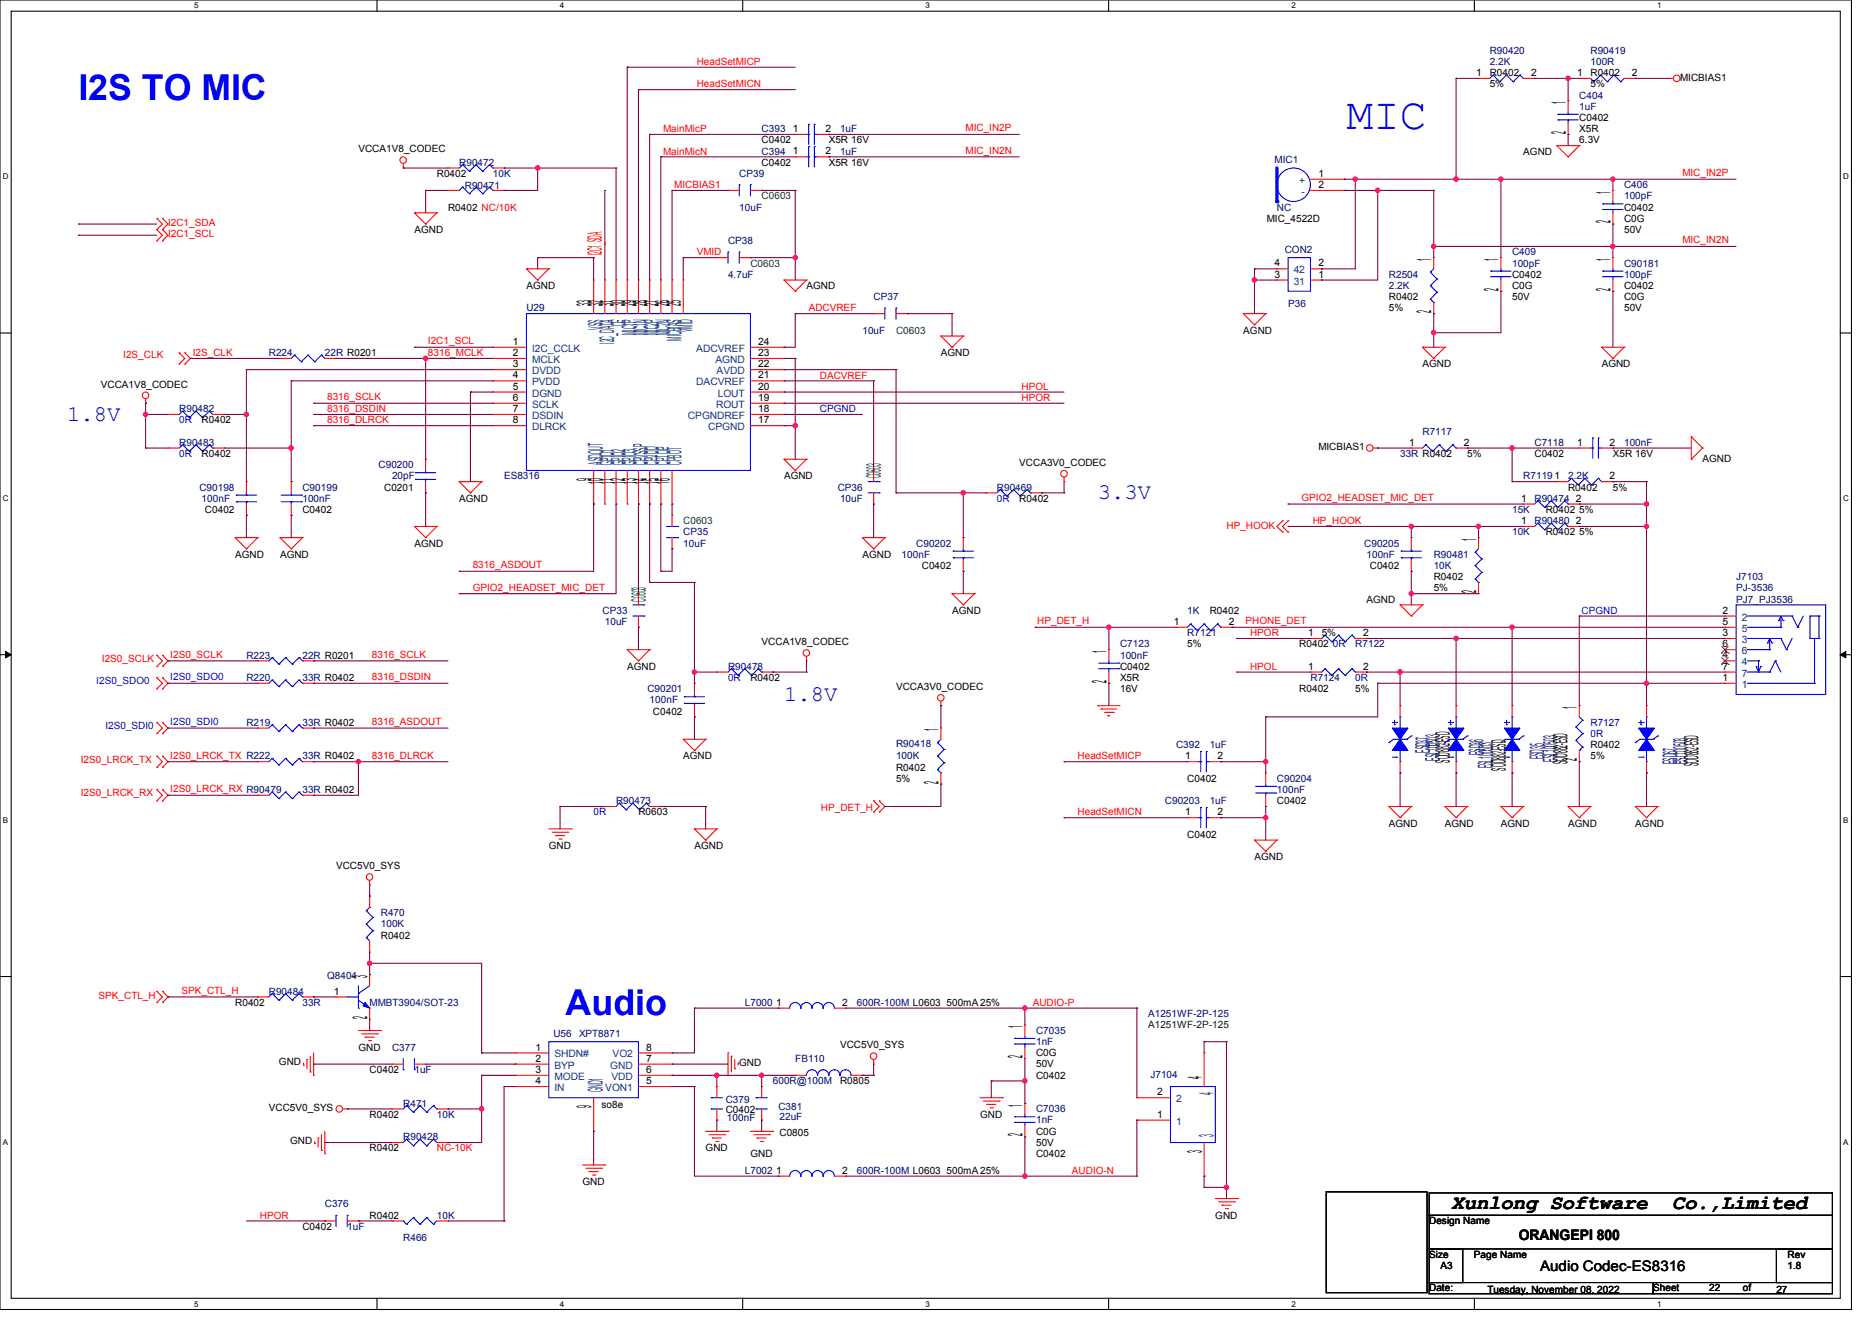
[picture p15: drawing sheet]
<svg xmlns="http://www.w3.org/2000/svg" width="297mm" height="210mm" viewBox="0 0 297 210" stroke-linecap="round" stroke-linejoin="round" font-family="sans-serif">
<defs><g id="words">
<text font-size="7.1" fill="#00f" x="213.7" y="20.5">MIC</text>
<g font-size="5.7" fill="#00f">
<text x="12.4" y="15.8">I2S TO MIC</text>
<text x="89.8" y="161.1">Audio</text>
</g>
<g font-size="3.5" fill="#00f">
<text x="10.7" y="66.8">1.8V</text>
<text x="174.2" y="79.3">3.3V</text>
<text x="124.5" y="111.3">1.8V</text>
</g>
<g font-size="3.2">
<text x="248.5" y="16.5" transform="rotate(-90 248.5 16.5)">1</text>
<text x="248.5" y="21.3" transform="rotate(-90 248.5 21.3)">2</text>
<text x="255.7" y="35.5" transform="rotate(-90 255.7 35.5)">2</text>
<text x="255.7" y="30.8" transform="rotate(-90 255.7 30.8)">1</text>
<text x="227.2" y="41.4" transform="rotate(-90 227.2 41.4)">1</text>
<text x="237.9" y="41.4" transform="rotate(-90 237.9 41.4)">1</text>
<text x="255.7" y="41.4" transform="rotate(-90 255.7 41.4)">1</text>
<text x="237.9" y="46.1" transform="rotate(-90 237.9 46.1)">2</text>
<text x="255.7" y="46.1" transform="rotate(-90 255.7 46.1)">2</text>
<text x="93.9" y="48.5" transform="rotate(-90 93.9 48.5)">33</text>
<text x="95.6" y="48.5" transform="rotate(-90 95.6 48.5)">32</text>
<text x="97.4" y="48.5" transform="rotate(-90 97.4 48.5)">31</text>
<text x="99.2" y="48.5" transform="rotate(-90 99.2 48.5)">30</text>
<text x="101" y="48.5" transform="rotate(-90 101 48.5)">29</text>
<text x="102.7" y="48.5" transform="rotate(-90 102.7 48.5)">28</text>
<text x="104.5" y="48.5" transform="rotate(-90 104.5 48.5)">27</text>
<text x="106.3" y="48.5" transform="rotate(-90 106.3 48.5)">26</text>
<text x="108.1" y="48.5" transform="rotate(-90 108.1 48.5)">25</text>
<text x="227.2" y="49.7" transform="rotate(-90 227.2 49.7)">2</text>
<text x="93.9" y="76.4" transform="rotate(-90 93.9 76.4)">9</text>
<text x="95.6" y="76.8" transform="rotate(-90 95.6 76.8)">10</text>
<text x="97.4" y="76.8" transform="rotate(-90 97.4 76.8)">11</text>
<text x="99.2" y="76.8" transform="rotate(-90 99.2 76.8)">12</text>
<text x="101" y="76.8" transform="rotate(-90 101 76.8)">13</text>
<text x="102.7" y="76.8" transform="rotate(-90 102.7 76.8)">14</text>
<text x="104.5" y="76.8" transform="rotate(-90 104.5 76.8)">15</text>
<text x="106.3" y="76.8" transform="rotate(-90 106.3 76.8)">16</text>
<text x="234.3" y="85.9" transform="rotate(-90 234.3 85.9)">1</text>
<text x="234.3" y="94.1" transform="rotate(-90 234.3 94.1)">2</text>
<text x="175.6" y="103.7" transform="rotate(-90 175.6 103.7)">1</text>
<text x="175.6" y="108.4" transform="rotate(-90 175.6 108.4)">2</text>
<text x="250.3" y="112.5" transform="rotate(-90 250.3 112.5)">1</text>
<text x="149" y="116.1" transform="rotate(-90 149 116.1)">1</text>
<text x="230.2" y="118.9" transform="rotate(-90 230.2 118.9)">8</text>
<text x="230.2" y="118.5" transform="rotate(-90 230.2 118.5)">2-E</text>
<text x="230.2" y="117.2" transform="rotate(-90 230.2 117.2)">S</text>
<text x="230.2" y="116.7" transform="rotate(-90 230.2 116.7)">D</text>
<text x="239.1" y="119" transform="rotate(-90 239.1 119)">E</text>
<text x="239.1" y="118.5" transform="rotate(-90 239.1 118.5)">SD</text>
<text x="149" y="124.4" transform="rotate(-90 149 124.4)">2</text>
<text x="230.2" y="121.1" transform="rotate(-90 230.2 121.1)">SOD8</text>
<text x="239.1" y="122.3" transform="rotate(-90 239.1 122.3)">SOD882-</text>
<text x="248.8" y="121.3" transform="rotate(-90 248.8 121.3)">SOD882-ESD</text>
<text x="250.3" y="120.8" transform="rotate(-90 250.3 120.8)">2</text>
<text x="269.6" y="121.6" transform="rotate(-90 269.6 121.6)">SOD882-ESD</text>
<text x="58.3" y="155.2" transform="rotate(-90 58.3 155.2)">3</text>
<text x="58.3" y="161.7" transform="rotate(-90 58.3 161.7)">2</text>
<text x="162.3" y="167.9" transform="rotate(-90 162.3 167.9)">2</text>
<text x="162.3" y="163.2" transform="rotate(-90 162.3 163.2)">1</text>
<text x="190.8" y="171.2" transform="rotate(-90 190.8 171.2)">4</text>
<text x="93.9" y="175.9" transform="rotate(-90 93.9 175.9)">9</text>
<text x="162.3" y="175.7" transform="rotate(-90 162.3 175.7)">1</text>
<text x="162.3" y="180.4" transform="rotate(-90 162.3 180.4)">2</text>
<text x="190.8" y="183" transform="rotate(-90 190.8 183)">3</text>
<text x="230.4" y="191.9">Xunlong Software</text>
<text x="265.5" y="191.9">Co.,Limited</text>
</g>
<g font-size="3.2" fill="#f00">
<text x="95.5" y="40.5" transform="rotate(-90 95.5 40.5)">I</text>
<text x="95.5" y="40.3" transform="rotate(-90 95.5 40.3)">2C1_SDA</text>
</g>
<g font-size="3.2" fill="#004080">
<text x="95.7" y="52.3" transform="rotate(-90 95.7 52.3)">VSS</text>
<text x="99.3" y="51.8" transform="rotate(-90 99.3 51.8)">CE</text>
<text x="101" y="53.2" transform="rotate(-90 101 53.2)">MIC1P</text>
<text x="102.8" y="53.2" transform="rotate(-90 102.8 53.2)">MIC1N</text>
<text x="104.6" y="53.2" transform="rotate(-90 104.6 53.2)">MIC2P</text>
<text x="106.4" y="53.2" transform="rotate(-90 106.4 53.2)">MIC2N</text>
<text x="109.9" y="52.7" transform="rotate(-90 109.9 52.7)">VMID</text>
<text x="97.5" y="54.6" transform="rotate(-90 97.5 54.6)">I</text>
<text x="97.5" y="54.4" transform="rotate(-90 97.5 54.4)">2C_DATA</text>
<text x="108.2" y="54.1" transform="rotate(-90 108.2 54.1)">MICBIAS</text>
<text x="95.7" y="73.8" transform="rotate(-90 95.7 73.8)">ASDOUT</text>
<text x="97.5" y="73.8" transform="rotate(-90 97.5 73.8)">GPIO1</text>
<text x="99.3" y="73.8" transform="rotate(-90 99.3 73.8)">GPIO2</text>
<text x="101" y="73.8" transform="rotate(-90 101 73.8)">GPIO3</text>
<text x="102.8" y="73.8" transform="rotate(-90 102.8 73.8)">CPVSSP</text>
<text x="104.6" y="73.8" transform="rotate(-90 104.6 73.8)">CPVDD</text>
<text x="106.4" y="73.8" transform="rotate(-90 106.4 73.8)">CPTOP</text>
<text x="108.2" y="73.8" transform="rotate(-90 108.2 73.8)">CPBOT</text>
<text x="95.7" y="173.4" transform="rotate(-90 95.7 173.4)">GND1</text>
<text x="192.6" y="173.8" transform="rotate(-90 192.6 173.8)">4</text>
<text x="192.6" y="180.5" transform="rotate(-90 192.6 180.5)">3</text>
</g>
<g font-size="3.2" fill="#008000">
<text x="139.8" y="75.9" transform="rotate(-90 139.8 75.9)">C0603</text>
<text x="102.5" y="95.5" transform="rotate(-90 102.5 95.5)">C0603</text>
</g>
<g font-size="3.2" fill="#000080">
<text x="227" y="119.5" transform="rotate(-90 227 119.5)">ESD37</text>
<text x="235.5" y="119.8" transform="rotate(-90 235.5 119.8)">ESD36</text>
<text x="228.6" y="120.7" transform="rotate(-90 228.6 120.7)">ESL100503</text>
<text x="236.9" y="122" transform="rotate(-90 236.9 122)">ESL100503</text>
<text x="245.1" y="120.5" transform="rotate(-90 245.1 120.5)">ESD35</text>
<text x="247.2" y="120.9" transform="rotate(-90 247.2 120.9)">ESL100503</text>
<text x="266.3" y="121.3" transform="rotate(-90 266.3 121.3)">ESD67</text>
<text x="267.9" y="121.3" transform="rotate(-90 267.9 121.3)">ESL100503</text>
</g>
<g font-size="2.3">
<text x="241.1" y="196.8">ORANGEPI 800</text>
<text x="244.5" y="201.7">Audio Codec-ES8316</text>
</g>
<g font-size="1.6" fill="#f00">
<text x="110.6" y="10.3">HeadSetMICP</text>
<text x="110.6" y="13.9">HeadSetMICN</text>
<text x="105.3" y="21">MainMicP</text>
<text x="153.3" y="20.9">MIC_IN2P</text>
<text x="105.3" y="24.5">MainMicN</text>
<text x="107" y="29.9">MICBIAS1</text>
<text x="153.3" y="24.4">MIC_IN2N</text>
<text x="267.1" y="28">MIC_IN2P</text>
<text x="26.7" y="35.9">I2C1_SDA</text>
<text x="26.7" y="37.7">I2C1_SCL</text>
<text x="110.6" y="40.5">VMID</text>
<text x="267.1" y="38.7">MIC_IN2N</text>
<text x="128.4" y="49.4">ADCVREF</text>
<text x="19.6" y="56.9">I2S_CLK</text>
<text x="30.6" y="56.4">I2S_CLK</text>
<text x="67.9" y="54.7">I2C1_SCL</text>
<text x="67.9" y="56.4">8316_MCLK</text>
<text x="51.9" y="63.5">8316_SCLK</text>
<text x="51.9" y="65.3">8316_DSDIN</text>
<text x="130.2" y="60.1">DACVREF</text>
<text x="162.2" y="61.9">HPOL</text>
<text x="162.2" y="63.6">HPOR</text>
<text x="51.9" y="67.1">8316_DLRCK</text>
<text x="194.7" y="83.9">HP_HOOK</text>
<text x="206.6" y="79.5">GPIO2_HEADSET_MIC_DET</text>
<text x="208.4" y="83.1">HP_HOOK</text>
<text x="75" y="90.2">8316_ASDOUT</text>
<text x="75" y="93.8">GPIO2_HEADSET_MIC_DET</text>
<text x="164.7" y="99.1">HP_DET_H</text>
<text x="197.7" y="99.1">PHONE_DET</text>
<text x="198.4" y="101">HPOR</text>
<text x="16.2" y="105.1">I2S0_SCLK</text>
<text x="27" y="104.4">I2S0_SCLK</text>
<text x="59" y="104.4">8316_SCLK</text>
<text x="59" y="108">8316_DSDIN</text>
<text x="198.4" y="106.3">HPOL</text>
<text x="59" y="115.1">8316_ASDOUT</text>
<text x="12.8" y="121.1">I2S0_LRCK_TX</text>
<text x="27" y="120.4">I2S0_LRCK_TX R222</text>
<text x="27" y="125.8">I2S0_LRCK_RX R90479</text>
<text x="59" y="120.4">8316_DLRCK</text>
<text x="171" y="120.5">HeadSetMICP</text>
<text x="12.8" y="126.4">I2S0_LRCK_RX</text>
<text x="130.3" y="128.7">HP_DET_H</text>
<text x="171" y="129.4">HeadSetMICN</text>
<text x="15.6" y="158.6">SPK_CTL_H</text>
<text x="28.8" y="157.8">SPK_CTL_H</text>
<text x="163.9" y="159.7">AUDIO-P</text>
<text x="69.3" y="182.8">NC-10K</text>
<text x="170.2" y="186.3">AUDIO-N</text>
<text x="41.3" y="193.4">HPOR</text>
</g>
<g font-size="1.6" fill="#000080">
<text x="236.5" y="8.5">R90420</text>
<text x="236.5" y="10.3">2.2K</text>
<text x="252.5" y="8.5">R90419</text>
<text x="252.5" y="10.3">100R</text>
<text x="250.7" y="15.6">C404</text>
<text x="250.7" y="17.4">1uF</text>
<text x="120.9" y="21">C393</text>
<text x="133.3" y="21">1uF</text>
<text x="72.9" y="26.3">R90472</text>
<text x="78.2" y="28.1">10K</text>
<text x="117.3" y="28.1">CP39</text>
<text x="120.9" y="24.5">C394</text>
<text x="133.3" y="24.5">1uF</text>
<text x="202.3" y="26">MIC1</text>
<text x="257.8" y="29.9">C406</text>
<text x="73.8" y="30">R90471</text>
<text x="117.3" y="33.4">10uF</text>
<text x="202.7" y="33.4">NC</text>
<text x="257.8" y="31.6">100pF</text>
<text x="115.6" y="38.8">CP38</text>
<text x="203.9" y="40.2">CON2</text>
<text x="240" y="40.5">C409</text>
<text x="115.6" y="44.1">4.7uF</text>
<text x="138.7" y="47.6">CP37</text>
<text x="220.5" y="44.1">R2504</text>
<text x="220.5" y="45.9">2.2K</text>
<text x="240" y="42.3">100pF</text>
<text x="257.8" y="42.3">C90181</text>
<text x="257.8" y="44.1">100pF</text>
<text x="83.6" y="49.4">U29</text>
<text x="136.9" y="53">10uF</text>
<text x="204.5" y="48.7">P36</text>
<text x="42.7" y="56.5">R224</text>
<text x="51.6" y="56.5">22R R0201</text>
<text x="28.4" y="65.4">R90482</text>
<text x="28.4" y="70.8">R90483</text>
<text x="225.8" y="69">R7117</text>
<text x="243.6" y="70.8">C7118</text>
<text x="257.8" y="70.8">100nF</text>
<text x="31.6" y="77.9">C90198</text>
<text x="48" y="77.9">C90199</text>
<text x="60.1" y="74.3">C90200</text>
<text x="62.2" y="76.1">20pF</text>
<text x="80" y="76.1">ES8316</text>
<text x="133" y="77.9">CP36</text>
<text x="158.2" y="77.9">R90469</text>
<text x="222.2" y="72.5">33R R0402</text>
<text x="241.8" y="76.1">R7119</text>
<text x="248.9" y="76.1">2.2K</text>
<text x="32" y="79.7">100nF</text>
<text x="48" y="79.7">100nF</text>
<text x="133.3" y="79.7">10uF</text>
<text x="240" y="81.4">15K</text>
<text x="243.6" y="83.2">R90480</text>
<text x="243.6" y="79.7">R90474</text>
<text x="108.5" y="85">CP35</text>
<text x="108.5" y="86.8">10uF</text>
<text x="143.1" y="88.5">100nF</text>
<text x="145.4" y="86.8">C90202</text>
<text x="216.6" y="86.8">C90205</text>
<text x="216.9" y="88.5">100nF</text>
<text x="227.6" y="88.5">R90481</text>
<text x="240" y="85">10K</text>
<text x="227.6" y="90.3">10K</text>
<text x="275.6" y="92.1">J7103</text>
<text x="275.6" y="93.9">PJ-3536</text>
<text x="275.6" y="95.7">PJ7_PJ3536</text>
<text x="95.7" y="97.4">CP33</text>
<text x="96" y="99.2">10uF</text>
<text x="188.5" y="101">R7121</text>
<text x="188.5" y="97.4">1K</text>
<text x="39.1" y="104.5">R223</text>
<text x="48" y="104.5">22R R0201</text>
<text x="115.6" y="106.3">R90478</text>
<text x="177.8" y="102.8">C7123</text>
<text x="177.8" y="104.5">100nF</text>
<text x="211.6" y="102.8">0R</text>
<text x="215.1" y="102.8">R7122</text>
<text x="39.1" y="108.1">R220</text>
<text x="48" y="108.1">33R R0402</text>
<text x="102.8" y="109.9">C90201</text>
<text x="103.1" y="111.7">100nF</text>
<text x="208" y="108.1">R7124</text>
<text x="215.1" y="108.1">0R</text>
<text x="39.1" y="115.2">R219</text>
<text x="48" y="115.2">33R R0402</text>
<text x="142.2" y="118.6">R90418</text>
<text x="186.7" y="118.8">C392</text>
<text x="192" y="118.8">1uF</text>
<text x="48" y="125.9">33R R0402</text>
<text x="48" y="120.5">33R R0402</text>
<text x="142.2" y="120.5">100K</text>
<text x="202.7" y="124.1">C90204</text>
<text x="202.7" y="125.9">100nF</text>
<text x="97.8" y="127.7">R90473</text>
<text x="184.9" y="127.7">C90203</text>
<text x="192" y="127.7">1uF</text>
<text x="60.5" y="145.4">R470</text>
<text x="60.5" y="147.2">100K</text>
<text x="51.9" y="155.4">Q8404</text>
<text x="42.7" y="157.9">R90484</text>
<text x="48" y="159.7">33R</text>
<text x="58.7" y="159.7">MMBT3904/SOT-23</text>
<text x="118.2" y="159.7">L7000</text>
<text x="136" y="159.7">600R-100M L0603</text>
<text x="182.2" y="161.4">A1251WF-2P-125</text>
<text x="62.2" y="166.8">C377</text>
<text x="87.8" y="164.6">U56</text>
<text x="91.9" y="164.6">XPT8871</text>
<text x="164.5" y="164.1">C7035</text>
<text x="164.5" y="165.9">1nF</text>
<text x="65.8" y="170.3">1uF</text>
<text x="122.7" y="172.1">600R@100M</text>
<text x="126.2" y="168.6">FB110</text>
<text x="182.6" y="171">J7104</text>
<text x="64" y="175.7">R471</text>
<text x="69.3" y="177.4">10K</text>
<text x="115.2" y="175.1">C379</text>
<text x="115.4" y="178">100nF</text>
<text x="123.6" y="176.2">C381</text>
<text x="123.7" y="177.8">22uF</text>
<text x="164.5" y="176.6">C7036</text>
<text x="164.5" y="178.3">1nF</text>
<text x="64" y="181">R90428</text>
<text x="51.6" y="191.7">C376</text>
<text x="118.2" y="186.3">L7002</text>
<text x="136" y="186.3">600R-100M L0603</text>
<text x="55.1" y="195.2">1uF</text>
<text x="64" y="197">R466</text>
<text x="69.3" y="193.4">10K</text>
</g>
<g font-size="1.6">
<text x="234.3" y="12.1">1</text>
<text x="236.5" y="12.1">R0402</text>
<text x="236.5" y="13.9">5%</text>
<text x="243.1" y="12.1">2</text>
<text x="250.3" y="12.1">1</text>
<text x="252.5" y="12.1">R0402</text>
<text x="252.5" y="13.9">5%</text>
<text x="259.1" y="12.1">2</text>
<text x="266.7" y="12.8">MICBIAS1</text>
<text x="120.9" y="22.8">C0402</text>
<text x="125.9" y="21">1</text>
<text x="131" y="21">2</text>
<text x="131.6" y="22.8">X5R 16V</text>
<text x="250.7" y="19.2">C0402</text>
<text x="250.7" y="21">X5R</text>
<text x="250.7" y="22.8">6.3V</text>
<text x="56.9" y="24.2">VCCA1V8_CODEC</text>
<text x="69.3" y="28.1">R0402</text>
<text x="120.9" y="26.3">C0402</text>
<text x="125.9" y="24.5">1</text>
<text x="131" y="24.5">2</text>
<text x="131.6" y="26.3">X5R 16V</text>
<text x="209.3" y="28.1">1</text>
<text x="209.3" y="29.8">2</text>
<text x="241.8" y="24.5">AGND</text>
<text x="71.1" y="33.4">R0402 NC/10K</text>
<text x="201.1" y="35.2">MIC_4522D</text>
<text x="257.8" y="33.4">C0402</text>
<text x="257.8" y="35.2">C0G</text>
<text x="65.8" y="37">AGND</text>
<text x="257.8" y="37">50V</text>
<text x="83.6" y="45.9">AGND</text>
<text x="128" y="45.9">AGND</text>
<text x="202.3" y="42.3">4</text>
<text x="202.3" y="44.1">3</text>
<text x="209.3" y="44.1">1</text>
<text x="209.3" y="42.3">2</text>
<text x="220.5" y="47.6">R0402</text>
<text x="240" y="44.1">C0402</text>
<text x="240" y="45.9">C0G</text>
<text x="240" y="47.6">50V</text>
<text x="257.8" y="45.9">C0402</text>
<text x="257.8" y="47.6">C0G</text>
<text x="197.4" y="53">AGND</text>
<text x="220.5" y="49.4">5%</text>
<text x="257.8" y="49.4">50V</text>
<text x="81.4" y="54.7">1</text>
<text x="81.4" y="56.5">2</text>
<text x="81.4" y="58.3">3</text>
<text x="120.4" y="54.7">24</text>
<text x="120.4" y="56.5">23</text>
<text x="120.4" y="58.3">22</text>
<text x="149.4" y="56.5">AGND</text>
<text x="225.8" y="58.3">AGND</text>
<text x="254.3" y="58.3">AGND</text>
<text x="16" y="61.5">VCCA1V8_CODEC</text>
<text x="81.4" y="60.1">4</text>
<text x="81.4" y="61.8">5</text>
<text x="81.4" y="63.6">6</text>
<text x="81.4" y="65.4">7</text>
<text x="120.4" y="60.1">21</text>
<text x="120.4" y="61.8">20</text>
<text x="120.4" y="63.6">19</text>
<text x="120.4" y="65.4">18</text>
<text x="32" y="67.2">R0402</text>
<text x="81.4" y="67.2">8</text>
<text x="120.4" y="67.2">17</text>
<text x="209.3" y="71.5">MICBIAS1</text>
<text x="223.7" y="70.7">1</text>
<text x="232.4" y="70.7">2</text>
<text x="250.3" y="70.7">1</text>
<text x="255.5" y="70.7">2</text>
<text x="32" y="72.5">R0402</text>
<text x="61" y="77.9">C0201</text>
<text x="124.5" y="76.1">AGND</text>
<text x="161.8" y="74">VCCA3V0_CODEC</text>
<text x="232.9" y="72.5">5%</text>
<text x="243.6" y="72.5">C0402</text>
<text x="246.8" y="76.1">1</text>
<text x="248.9" y="77.9">R0402</text>
<text x="255.5" y="76.1">2</text>
<text x="256" y="77.9">5%</text>
<text x="256" y="72.5">X5R 16V</text>
<text x="270.3" y="73.3">AGND</text>
<text x="32.5" y="81.4">C0402</text>
<text x="48" y="81.4">C0402</text>
<text x="72.9" y="79.7">AGND</text>
<text x="161.8" y="79.7">R0402</text>
<text x="241.4" y="83.2">1</text>
<text x="241.4" y="79.6">1</text>
<text x="245.4" y="81.4">R0402</text>
<text x="250.2" y="83.2">2</text>
<text x="250.2" y="79.6">2</text>
<text x="250.7" y="81.4">5%</text>
<text x="37.3" y="88.5">AGND</text>
<text x="44.4" y="88.5">AGND</text>
<text x="65.8" y="86.8">AGND</text>
<text x="136.9" y="88.5">AGND</text>
<text x="245.4" y="85">R0402</text>
<text x="250.7" y="85">5%</text>
<text x="146.3" y="90.3">C0402</text>
<text x="216.9" y="95.7">AGND</text>
<text x="217.4" y="90.3">C0402</text>
<text x="227.6" y="92.1">R0402</text>
<text x="227.6" y="93.9">5%</text>
<text x="151.1" y="97.4">AGND</text>
<text x="186.3" y="99.2">1</text>
<text x="192" y="97.4">R0402</text>
<text x="195.1" y="99.2">2</text>
<text x="207.7" y="101">1</text>
<text x="209.8" y="101">5%</text>
<text x="216.4" y="101">2</text>
<text x="273.5" y="97.4">2</text>
<text x="273.5" y="101">3</text>
<text x="273.5" y="99.2">5</text>
<text x="99.6" y="106.3">AGND</text>
<text x="120.9" y="102.4">VCCA1V8_CODEC</text>
<text x="177.8" y="106.3">C0402</text>
<text x="188.5" y="102.8">5%</text>
<text x="206.2" y="102.8">R0402</text>
<text x="207.7" y="106.3">1</text>
<text x="216.4" y="106.3">2</text>
<text x="273.5" y="106.3">7</text>
<text x="273.5" y="102.7">6</text>
<text x="273.5" y="104.5">4</text>
<text x="103.7" y="113.4">C0402</text>
<text x="119.1" y="108.1">R0402</text>
<text x="142.2" y="109.5">VCCA3V0_CODEC</text>
<text x="177.8" y="108.1">X5R</text>
<text x="177.8" y="109.9">16V</text>
<text x="206.2" y="109.9">R0402</text>
<text x="215.1" y="109.9">5%</text>
<text x="273.5" y="108.1">1</text>
<text x="252.5" y="118.8">R0402</text>
<text x="108.5" y="120.5">AGND</text>
<text x="142.2" y="122.3">R0402</text>
<text x="142.2" y="124.1">5%</text>
<text x="188.1" y="120.5">1</text>
<text x="188.5" y="124.1">C0402</text>
<text x="193.3" y="120.5">2</text>
<text x="252.5" y="120.5">5%</text>
<text x="101.3" y="129.4">R0603</text>
<text x="188.1" y="129.4">1</text>
<text x="193.3" y="129.4">2</text>
<text x="202.7" y="127.7">C0402</text>
<text x="220.5" y="131.2">AGND</text>
<text x="229.4" y="131.2">AGND</text>
<text x="238.3" y="131.2">AGND</text>
<text x="248.9" y="131.2">AGND</text>
<text x="259.6" y="131.2">AGND</text>
<text x="53.3" y="138">VCC5V0_SYS</text>
<text x="87.1" y="134.8">GND</text>
<text x="110.2" y="134.8">AGND</text>
<text x="188.5" y="133">C0402</text>
<text x="199.1" y="136.5">AGND</text>
<text x="60.5" y="149">R0402</text>
<text x="37.3" y="159.7">R0402</text>
<text x="53" y="157.9">1</text>
<text x="123.2" y="159.6">1</text>
<text x="133.7" y="159.6">2</text>
<text x="150.2" y="159.7">500mA 25%</text>
<text x="56.9" y="166.8">GND</text>
<text x="85" y="166.8">1</text>
<text x="102.6" y="166.8">8</text>
<text x="133.3" y="166.4">VCC5V0_SYS</text>
<text x="164.5" y="167.7">C0G</text>
<text x="44.3" y="169.1">GND</text>
<text x="58.7" y="170.3">C0402</text>
<text x="85" y="168.5">2</text>
<text x="85" y="170.3">3</text>
<text x="85" y="172.1">4</text>
<text x="102.6" y="168.5">7</text>
<text x="102.6" y="170.3">6</text>
<text x="102.6" y="172.1">5</text>
<text x="117.3" y="169.3">GND</text>
<text x="133.3" y="172.1">R0805</text>
<text x="164.5" y="171.2">C0402</text>
<text x="164.5" y="169.4">50V</text>
<text x="183.7" y="173.9">2</text>
<text x="42.7" y="176.4">VCC5V0_SYS</text>
<text x="58.7" y="177.4">R0402</text>
<text x="95.5" y="175.8">so8e</text>
<text x="115.2" y="176.7">C0402</text>
<text x="155.6" y="177.4">GND</text>
<text x="183.7" y="177.4">1</text>
<text x="46.1" y="181.5">GND</text>
<text x="58.7" y="182.8">R0402</text>
<text x="112" y="182.8">GND</text>
<text x="119.1" y="183.7">GND</text>
<text x="123.7" y="180.3">C0805</text>
<text x="164.5" y="183.7">C0402</text>
<text x="164.5" y="180.1">C0G</text>
<text x="164.5" y="181.9">50V</text>
<text x="92.5" y="188.1">GND</text>
<text x="123.2" y="186.3">1</text>
<text x="133.7" y="186.3">2</text>
<text x="150.2" y="186.3">500mA 25%</text>
<text x="48" y="195.2">C0402</text>
<text x="58.7" y="193.4">R0402</text>
<text x="192.9" y="193.4">GND</text>
<text x="226.9" y="194.3">Design Name</text>
<text x="226.9" y="199.7">Size</text>
<text x="228.6" y="201.4">A3</text>
<text x="234" y="199.7">Page Name</text>
<text x="283.8" y="199.7">Rev</text>
<text x="283.8" y="201.4">1.8</text>
<text x="226.9" y="205">Date:</text>
<text x="236.1" y="205.2">Tuesday, November 08, 2022</text>
<text x="262.4" y="205">Sheet</text>
<text x="271.3" y="205">22</text>
<text x="276.6" y="205">of</text>
<text x="282" y="205.2">27</text>
</g>
<g font-size="1.6" fill="#004080">
<text x="206.2" y="29.2">+</text>
<text x="206.6" y="30.9">-</text>
<text x="205.4" y="43.4">42</text>
<text x="205.4" y="45.2">31</text>
<text x="84.5" y="55.8">I2C_CCLK</text>
<text x="84.5" y="57.6">MCLK</text>
<text x="84.5" y="59.4">DVDD</text>
<text x="110.5" y="55.8">ADCVREF</text>
<text x="113.6" y="57.6">AGND</text>
<text x="113.7" y="59.4">AVDD</text>
<text x="84.5" y="61.2">PVDD</text>
<text x="84.5" y="62.9">DGND</text>
<text x="84.5" y="64.7">SCLK</text>
<text x="110.5" y="61.2">DACVREF</text>
<text x="113.7" y="64.7">ROUT</text>
<text x="113.9" y="62.9">LOUT</text>
<text x="84.5" y="66.5">DSDIN</text>
<text x="84.5" y="68.3">DLRCK</text>
<text x="109.2" y="66.5">CPGNDREF</text>
<text x="112.4" y="68.3">CPGND</text>
<text x="276.5" y="98.5">2</text>
<text x="276.5" y="100.3">5</text>
<text x="276.5" y="102.1">3</text>
<text x="276.5" y="107.4">7</text>
<text x="276.5" y="103.8">6</text>
<text x="276.5" y="105.6">4</text>
<text x="276.5" y="109.2">1</text>
<text x="88" y="167.9">SHDN#</text>
<text x="97.2" y="167.9">VO2</text>
<text x="88" y="169.6">BYP</text>
<text x="88" y="171.4">MODE</text>
<text x="88" y="173.2">IN</text>
<text x="96.1" y="173.2">VON1</text>
<text x="96.9" y="169.6">GND</text>
<text x="97" y="171.4">VDD</text>
<text x="186.7" y="178.5">1</text>
<text x="186.7" y="175">2</text>
</g>
<g font-size="1.6" fill="#008000">
<text x="120.9" y="31.6">C0603</text>
<text x="119.1" y="42.3">C0603</text>
<text x="142.2" y="53">C0603</text>
<text x="108.5" y="83.2">C0603</text>
</g>
<g font-size="1.6" fill="#00f">
<text x="130.2" y="65.4">CPGND</text>
<text x="28.4" y="67.2">0R</text>
<text x="28.4" y="72.5">0R</text>
<text x="158.2" y="79.7">0R</text>
<text x="251.1" y="97.4">CPGND</text>
<text x="27" y="108">I2S0_SDO0</text>
<text x="15.3" y="108.6">I2S0_SDO0</text>
<text x="115.6" y="108.1">0R</text>
<text x="16.7" y="115.7">I2S0_SDI0</text>
<text x="27" y="115.1">I2S0_SDI0</text>
<text x="252.5" y="115.2">R7127</text>
<text x="252.5" y="117">0R</text>
<text x="94.2" y="129.4">0R</text>
</g>
<text font-size="1.6" fill="#004000" x="182.2" y="163.2">A1251WF-2P-125</text>
<g font-size="1.3">
<text x="30.8" y="1.3">5</text>
<text x="88.9" y="1.3">4</text>
<text x="146.9" y="1.3">3</text>
<text x="205" y="1.3">2</text>
<text x="263.1" y="1.3">1</text>
<text x=".4" y="28.4">D</text>
<text x="292.6" y="28.4">D</text>
<text x=".4" y="79.5">C</text>
<text x="292.6" y="79.5">C</text>
<text x=".4" y="130.6">B</text>
<text x="292.6" y="130.6">B</text>
<text x=".4" y="181.7">A</text>
<text x="292.6" y="181.7">A</text>
<text x="30.8" y="207.4">5</text>
<text x="88.9" y="207.4">4</text>
<text x="146.9" y="207.4">3</text>
<text x="205" y="207.4">2</text>
<text x="263.1" y="207.4">1</text>
</g>
</g></defs>
<g fill="none" stroke="#000" stroke-width=".17">
<path d="M0 0h293.9v207.9h-293.9zM1.8 1.8h290.3v204.3h-290.3zM59.8 0v1.8M117.9 0v1.8M176 0v1.8M234 0v1.8M0 52.9h1.8M292.1 52.9h1.8M0 103.9h1.8M292.1 103.9h1.8M0 155h1.8M292.1 155h1.8"/>
<path d="M210.5 189.2h16v16h-16zM226.9 189.4h64v3.5h-64zM226.9 192.9h64v5.3h-64zM226.9 198.2h5.3v5.4h-5.3zM282 198.2h8.9v5.4h-8.9zM59.8 206.1v1.8M117.9 206.1v1.8M176 206.1v1.8M226.9 203.6h35.5v1.8h-35.5zM234 206.1v1.8M262.4 203.6h28.5v1.8h-28.5z"/>
</g>
<path d="M.9 103.4l.9 .5-.9 .5zM292.1 103.9l.9-.5v1z" fill="#000"/>
<path d="M.9 103.4l.9 .5-.9 .5zM292.1 103.9l.9-.5v1z" fill="none" stroke="#000" stroke-width=".16"/>
<g fill="none" stroke="#f00" stroke-width=".17">
<path d="M264.9 12.4h.1M264.9 12.4h.7M24.9 36.4h.1M24.9 34.7h.1M24.9 38.2h.1M24.9 34.7l.9 .9-.9 .8M24.9 36.4l.9 .9-.9 .9M25.8 36.4h.1M25.8 34.7h.1M25.8 38.2h.1M25.8 34.7l.9 .9-.9 .8M25.8 36.4l.9 .9-.9 .9"/>
<path d="M64 26.7h.1M64 26v.7M65.8 33.8h.1M65.8 33.8h3.5M65.8 33.8l1.8 1.8M67.6 35.6h.1M69.3 33.8h.1M69.3 33.8l-1.7 1.8M115.6 30.2h.1M115.6 30.2h1.7M119.1 30.2h1.8M120.9 30.2h.1"/>
<path d="M247.1 23.1h.1M247.1 23.1h3.6M247.1 23.1l1.8 1.8M248.9 24.9h.1M250.7 23.1h.1M250.7 23.1l-1.8 1.8M28.4 57.8h.1M28.4 56h.1M28.4 56l.9 .9-.9 .9M29.3 56h.1M29.3 57.8h.1M29.3 56l.9 .9-.9 .9"/>
<path d="M83.6 42.7h.1M83.6 42.7h3.5M83.6 42.7l1.7 1.7M85.3 44.4h.1M87.1 42.7h.1M87.1 42.7l-1.8 1.7M124.5 44.4h.1M124.5 44.4h3.5M124.5 44.4l1.7 1.8M126.2 46.2h.1M128 44.4h.1M128 44.4l-1.8 1.8"/>
<path d="M149.4 53.3h.1M149.4 53.3h3.5M149.4 53.3l1.7 1.8M151.1 55.1h.1M152.9 53.3h.1M152.9 53.3l-1.8 1.8M197.4 49.8h.1M197.4 49.8h3.5M197.4 49.8l1.7 1.8M199.1 51.6h.1M200.9 49.8h.1M200.9 49.8l-1.8 1.8"/>
<path d="M225.8 55.1h.1M225.8 55.1h3.6M225.8 55.1l1.8 1.8M227.6 56.9h.1M229.4 55.1h.1M229.4 55.1l-1.8 1.8M254.3 55.1h.1M254.3 55.1h3.5M254.3 55.1l1.7 1.8M256 56.9h.1M257.8 55.1h.1M257.8 55.1l-1.8 1.8"/>
<path d="M23.1 64h.1M23.1 63.3v.7M39.1 76.5h.1M39.1 76.5v1.7M72.9 76.5h.1M72.9 76.5h3.6M72.9 76.5l1.8 1.7M74.7 78.2h.1M76.5 76.5h.1M76.5 76.5l-1.8 1.7M124.5 72.9h.1M124.5 72.9h3.5"/>
<path d="M124.5 72.9l1.7 1.8M126.2 74.7h.1M128 72.9h.1M128 72.9l-1.8 1.8M168.9 76.5h.1M168.9 75.7v.8M218 71.1h.7M218.7 71.1h.1M247.1 76.5h.1M247.1 76.5h1.8M254.3 76.5h1.7M256 76.5h.1"/>
<path d="M268.5 69.3h.1M268.5 72.9h.1M268.5 69.3l1.8 1.8M268.5 69.3v3.6M270.3 71.1h.1M270.3 71.1l-1.8 1.8M37.3 85.3h.1M37.3 85.3h3.6M37.3 85.3l1.8 1.8M39.1 87.1h.1M39.1 81.8h.1M39.1 80v1.8"/>
<path d="M40.9 85.3h.1M40.9 85.3l-1.8 1.8M44.4 85.3h.1M44.4 85.3h3.6M44.4 85.3l1.8 1.8M46.2 87.1h.1M48 85.3h.1M48 85.3l-1.8 1.8M65.8 83.6h.1M65.8 83.6h3.5M65.8 83.6l1.8 1.7M67.6 85.3h.1"/>
<path d="M69.3 83.6h.1M69.3 83.6l-1.7 1.7M136.9 85.3h.1M136.9 85.3h3.6M136.9 85.3l1.8 1.8M138.7 87.1h.1M140.5 85.3h.1M140.5 85.3l-1.8 1.8M151.1 94.2h.1M151.1 94.2h3.6M151.1 94.2l1.8 1.8M152.9 96h.1"/>
<path d="M152.9 85.3h.1M152.9 90.7h.1M152.9 85.3v1.8M152.9 88.9v1.8M154.7 94.2h.1M154.7 94.2l-1.8 1.8M203.6 82.7h.1M203.6 84.5h.1M203.6 82.7l-.9 .9 .9 .9M204.5 82.7h.1M204.5 84.5h.1M204.5 82.7l-.9 .9 .9 .9"/>
<path d="M222.2 96h.1M222.2 96h3.6M222.2 96l1.8 1.8M224 97.8h.1M225.8 96h.1M225.8 96l-1.8 1.8M273.8 97.8h.1M273.8 99.6h.1M273.8 97.8h1.8M273.8 99.6h1.8M24.9 105.8h.1M24.9 104h.1"/>
<path d="M24.9 109.3h.1M24.9 107.6h.1M24.9 116.5h.1M24.9 114.7h.1M24.9 104l.9 .9-.9 .9M24.9 107.6l.9 .9-.9 .8M24.9 114.7l.9 .9-.9 .9M25.8 104h.1M25.8 105.8h.1M25.8 107.6h.1M25.8 109.3h.1M25.8 114.7h.1"/>
<path d="M25.8 116.5h.1M25.8 104l.9 .9-.9 .9M25.8 107.6l.9 .9-.9 .8M25.8 114.7l.9 .9-.9 .9M99.6 103.1h.1M99.6 103.1h3.5M99.6 103.1l1.7 1.8M101.3 104.9h.1M103.1 103.1h.1M103.1 103.1l-1.8 1.8M108.5 117.3h.1M108.5 117.3h3.5"/>
<path d="M108.5 117.3l1.7 1.8M110.2 119.1h.1M110.2 108.5h.1M110.2 113.8h.1M110.2 108.5v1.7M110.2 112v1.8M112 117.3h.1M112 117.3l-1.8 1.8M128 104.9h.1M128 104.2v.7M149.4 112h.1M149.4 111.3v.7"/>
<path d="M174.2 112h.1M174.2 112h3.6M174.8 112.5h.1M174.8 112.5h2.5M175.3 113.1h1.4M175.9 113.6h.1M175.9 113.6h.3M176.7 113.1h.1M250.7 112h.1M250.7 112v1.8M250.7 119.1v1.8M273.8 108.5h.1"/>
<path d="M273.8 101.3h.1M273.8 106.7h.1M273.8 103.1h.1M273.8 104.9h.1M273.8 103.1h1.8M273.8 108.5h1.8M273.8 101.3h1.8M273.8 106.7h1.8M273.8 104.9h1.8M24.9 121.8h.1M24.9 120h.1M24.9 127.1h.1"/>
<path d="M24.9 125.3h.1M24.9 120l.9 .9-.9 .9M24.9 125.3l.9 .9-.9 .9M25.8 120h.1M25.8 121.8h.1M25.8 125.3h.1M25.8 127.1h.1M25.8 125.3l.9 .9-.9 .9M25.8 120l.9 .9-.9 .9M58.7 139.7v.8M87.1 131.6h3.6M87.7 132.1h2.4"/>
<path d="M88.2 132.6h.1M88.2 132.6h1.4M88.7 133.2h.4M89.1 133.2h.1M90.1 132.1h.1M90.7 131.6h.1M110.2 131.6h.1M110.2 131.6h3.6M110.2 131.6l1.8 1.7M112 133.3h.1M113.8 131.6h.1M113.8 131.6l-1.8 1.7"/>
<path d="M138.7 127.1h.1M138.7 128.9h.1M138.7 127.1l.9 .9-.9 .9M139.6 128.9h.1M139.6 127.1h.1M139.6 127.1l.9 .9-.9 .9M199.1 133.3h.1M199.1 133.3h3.6M199.1 133.3l1.8 1.8M200.9 135.1h.1M202.7 133.3h.1M202.7 133.3l-1.8 1.8"/>
<path d="M220.5 128h.1M220.5 128h3.5M220.5 128l1.7 1.8M222.2 129.8h.1M224 128h.1M224 128l-1.8 1.8M229.4 128h.1M229.4 128h3.5M229.4 128l1.7 1.8M231.1 129.8h.1M232.9 128h.1M232.9 128l-1.8 1.8"/>
<path d="M238.3 128h.1M238.3 128h3.5M238.3 128l1.7 1.8M240 129.8h.1M241.8 128h.1M241.8 128l-1.8 1.8M248.9 128h.1M248.9 128h3.6M248.9 128l1.8 1.8M250.7 129.8h.1M250.7 120.9h.1M252.5 128h.1"/>
<path d="M252.5 128l-1.8 1.8M259.6 128h.1M259.6 128h3.5M259.6 128l1.8 1.8M261.4 129.8h.1M263.1 128h.1M263.1 128l-1.7 1.8M24.9 157.4h.1M24.9 159.1h.1M24.9 157.4l.9 .8-.9 .9M25.8 159.1h.1M25.8 157.4h.1"/>
<path d="M25.8 157.4l.9 .8-.9 .9M58.7 140.5h.1M48.2 169.1h.1M48.2 168.7v.4M48.7 168.2h.1M48.7 168.2v1.4M49.3 170.2h.1M49.3 167.7v2.5M49.8 170.7h.1M49.8 167.1v3.6M51.6 179.6v3.5M54.4 176h.7"/>
<path d="M55.1 176h.1M56.9 163.6h3.6M57.4 164.1h2.5M58 164.6h.1M58 164.6h1.4M58.5 165.2h.3M58.8 165.2h.1M59.9 164.1h.1M60.5 163.6h.1M81.8 167.1h.1M81.8 168.9h.1M81.8 170.7h.1"/>
<path d="M81.8 172.5h.1M81.8 167.1h5.3M81.8 168.9h5.3M81.8 170.7h5.3M81.8 172.5h5.3M94.2 179.6h.1M94.2 174.2v5.4M101.3 167.1h5.4M101.3 168.9h5.4M101.3 170.7h5.4M101.3 172.5h5.4M106.7 167.1h.1"/>
<path d="M106.7 168.9h.1M106.7 170.7h.1M106.7 172.5h.1M112 179.6h3.6M115.6 167.1h.1M115.6 179.6h.1M115.6 167.1v3.6M116.1 167.7h.1M116.1 167.7v2.5M116.6 169.6h.1M116.6 168.2v1.4M117.2 168.7h.1"/>
<path d="M117.2 168.7v.4M119.1 179.6h3.6M122.7 179.6h.1M126.2 170.7h.1M126.2 170.7h1.8M135.1 170.7h1.8M136.9 170.7h.1M138.7 168.9h.1M138.7 168.2v.7M155.6 174.2h3.5M156.1 174.8h2.5M156.6 175.3h.1"/>
<path d="M156.6 175.3h1.5M157.2 175.9h.3M157.5 175.9h.1M158.6 174.8h.1M159.1 174.2h.1M162.7 175.1h.1M162.7 175.1v1.8M162.7 178.7v1.8M50 181.5h.1M50 181.2v.3M50.5 180.6h.1M50.5 180.6v1.5"/>
<path d="M51 182.6h.1M51 180.1v2.5M51.6 183.1h.1M92.5 184.9h3.5M93 185.4h2.5M93.5 186h.1M93.5 186h1.5M94.1 186.5h.3M94.4 186.5h.1M95.5 185.4h.1M96 184.9h.1M112.5 180.1h2.5"/>
<path d="M113.1 180.6h.1M113.1 180.6h1.4M113.6 181.2h.4M114 181.2h.1M115 180.1h.1M119.7 180.1h2.5M120.2 180.6h.1M120.2 180.6h1.4M120.7 181.2h.4M121.1 181.2h.1M122.2 180.1h.1M162.7 180.5h.1"/>
<path d="M192.9 190.2h3.6M193.4 190.8h2.5M194 191.3h.1M194 191.3h1.4M194.5 191.9h.4M194.9 191.9h.1M195.9 190.8h.1M196.5 190.2h.1"/>
<circle cx="266.2" cy="12.4" r=".52"/>
<circle cx="64" cy="25.4" r=".52"/>
<circle cx="23.1" cy="62.7" r=".52"/>
<circle cx="168.9" cy="75.2" r=".52"/>
<circle cx="217.4" cy="71.1" r=".52"/>
<circle cx="128" cy="103.6" r=".52"/>
<circle cx="149.3" cy="110.8" r=".52"/>
<circle cx="58.7" cy="139.2" r=".52"/>
<circle cx="53.9" cy="176" r=".52"/>
<circle cx="138.7" cy="167.7" r=".52"/>
</g>
<g fill="none" stroke="#00f" stroke-width=".17">
<path d="M117.3 29.3h.1M117.3 29.3v1.8M119.1 29.3h.1M119.1 29.3v1.8M37.5 79.7h.1M37.5 78.6h.1M37.5 79.7h3.2M37.5 78.6h3.2M39.1 78.6h.1M39.1 79.7h.1M39.1 78.2v.4M39.1 79.7v.3"/>
<path d="M249.4 75.9h.1M249.4 75.9l-.5 .6M249.4 75.9l1.1 1.1M250.5 77h.1M251.6 75.9h.1M251.6 75.9l-1.1 1.1M251.6 75.9l1 1.1M252.6 77h.1M253.7 75.9h.1M253.7 75.9l-1.1 1.1M253.7 75.9l.6 .6M254.3 76.5h.1"/>
<path d="M151.3 88.5h.1M151.3 87.5h.1M151.3 88.5h3.2M151.3 87.5h3.2M152.9 87.5h.1M152.9 88.5h.1M152.9 87.1v.4M152.9 88.5v.4M275.6 96h14.2v14.2h-14.2zM277.4 99.6h5.3M277.4 97.8h7.1M282.3 98.5h.1"/>
<path d="M282.7 99.6h.1M282.7 97.8l-.4 .7M282.7 97.8v1.8M282.7 97.8l.4 .7M283.1 98.5h.1M284.5 97.8h.1M284.5 97.8l.9 1.8M285.4 99.6h.1M286.3 97.8l-.9 1.8M287.3 97.8h.1M287.3 97.8v3.5h1.5M287.3 97.8h1.5"/>
<path d="M288.8 97.8h.1M288.8 97.8v3.5M108.6 111.7h.1M108.6 110.6h.1M108.6 111.7h3.2M108.6 110.6h3.2M110.2 110.6h.1M110.2 111.7h.1M110.2 110.2v.4M110.2 111.7v.3M250.2 115.4h.1M250.2 117.5h.1"/>
<path d="M250.2 115.4l1 1.1M250.2 117.5l1 1.1M250.7 119.1h.1M250.7 113.8l.5 .5M251.2 114.3h.1M251.2 116.5h.1M251.2 118.6h.1M251.2 114.3l-1 1.1M251.2 116.5l-1 1M251.2 118.6l-.5 .5M277.4 106.7h3.5M277.4 104.9h1.7"/>
<path d="M277.4 103.1h3.5M277.4 101.3h5.3M277.4 108.5h10.6M278.8 105.8h.1M278.8 105.8l.3 .9M279.1 104.9h.1M279.1 104.9v1.8M279.5 105.8h.1M279.5 105.8l-.4 .9M280.6 102.1h.1M280.9 106.7h.1M280.9 103.1h.1"/>
<path d="M280.9 101.3v1.8M280.9 101.3l-.3 .8M280.9 101.3l.4 .8M281.3 102.1h.1M281.8 104.9h.1M281.8 104.9l-.9 1.8M281.8 104.9l.9 1.8M282.7 101.3h.1M282.7 101.3l.9 1.8M283.6 103.1h.1M284.5 101.3l-.9 1.8M288 108.5h.1"/>
<path d="M288 101.3h.1M288 101.3v7.2M288.8 101.3h.1M87.1 165.4h14.2v8.8h-14.2zM128 170.7a.88 .88 0 0 1 .9-.9 .88 .88 0 0 1 .9 .9M129.8 170.7a.88 .88 0 0 1 .9-.9 .88 .88 0 0 1 .9 .9 .88 .88 0 0 1 .9-.9 .88 .88 0 0 1 .8 .9 .88 .88 0 0 1 .9-.9 .88 .88 0 0 1 .9 .9M161.1 178.2h.1M161.1 177.3h.1M161.1 178.2h3.2M161.1 177.3h3.2M162.7 177.3h.1M162.7 178.2h.1"/>
<path d="M162.7 176.9v.4M162.7 178.2v.5"/>
</g>
<path d="M273.3 103.7h.1M273.3 105.5h.1M273.3 102.6l1.1 1.1M273.3 104.4l1.1 1.1M274.3 102.6l-1 1.1M274.3 104.4l-1 1.1M274.4 103.7h.1M274.4 105.5h.1" fill="none" stroke="#804000" stroke-width=".16"/>
<path d="M202.7 26.7v5.3" fill="none" stroke="#00f" stroke-width=".53"/>
<circle cx="202.7" cy="32" r=".26" fill="#00f"/>
<g fill="none" stroke="#00f" stroke-width=".17">
<path d="M247.3 19h.1M247.3 18.1h.1M247.3 19h3.2M247.3 18.1h3.2M248.9 18.1h.1M248.9 19h.1M248.9 17.8v.3M248.9 19v.6M254.4 33.3h.1M254.4 32.4h.1M254.4 33.3h3.2M254.4 32.4h3.2"/>
<path d="M256 32.4h.1M256 33.3h.1M256 32v.4M256 33.3v.5M227.1 43.2h.1M227.1 45.3h.1M227.1 47.5h.1M227.1 43.2l1 1.1M227.1 45.3l1 1.1M227.1 47.5l.5 .5M227.6 48h.1M227.6 42.7l-.5 .5"/>
<path d="M228.1 44.3h.1M228.1 46.4h.1M228.1 44.3l-1 1M228.1 46.4l-1 1.1M29 65.3h.1M29 65.3l-.6 .5M29 65.3l1.1 1M30.1 66.3h.1M31.1 65.3h.1M31.1 65.3l-1 1M31.1 65.3l1.1 1M32.2 66.3h.1"/>
<path d="M33.3 65.3h.1M33.3 65.3l-1.1 1M33.3 65.3l.5 .5M33.8 65.8h.1M244.1 83h.1M244.1 83l-.5 .6M244.1 83l1.1 1.1M245.2 84.1h.1M246.3 83h.1M246.3 83l-1.1 1.1M246.3 83l1 1.1M247.3 84.1h.1"/>
<path d="M248.4 83h.1M248.4 83l-1.1 1.1M248.4 83l.5 .6M248.9 83.6h.1"/>
<circle cx="205.3" cy="29.3" r="2.66"/>
</g>
<g fill="none" stroke="#f00" stroke-width=".17">
<path d="M248.9 16h.1M248.9 16v1.8M248.9 19.6v1.7M208 28.4h5.4M208 30.2h5.4M213.4 28.4h.1M213.4 30.2h.1M248.9 21.3h.1M256 30.2h.1M256 35.6h.1M256 30.2v1.8M256 33.8v1.8"/>
<path d="M227.6 40.9h.1M227.6 49.8h.1M227.6 40.9v1.8M227.6 48v1.8M26.7 65.8h.1M26.7 65.8h1.7M33.8 65.8h1.8M35.6 65.8h.1M241.8 83.6h.1M241.8 83.6h1.8M248.9 83.6h1.8M250.7 83.6h.1"/>
</g>
<path d="M260.1 115.6h2.5l-1.2 1.7z" fill-rule="evenodd" fill="#00f"/>
<path d="M260.1 115.6h2.5l-1.2 1.7zM260.5 115.7h.1M260.5 115.7h1.8M261.4 113.8h.1M261.4 113.8v1.8" fill="none" stroke="#00f" stroke-width=".17"/>
<path d="M261.4 117.3l1.2 1.8h-2.5z" fill-rule="evenodd" fill="#00f"/>
<g fill="none" stroke="#00f" stroke-width=".17">
<path d="M226.3 70.6h.1M226.3 70.6l-.5 .5M226.3 70.6l1.1 1M227.4 71.6h.1M228.5 70.6h.1M228.5 70.6l-1.1 1M228.5 70.6l1 1M229.5 71.6h.1M230.6 70.6h.1M230.6 70.6l-1.1 1M230.6 70.6l.5 .5M231.1 71.1h.1"/>
<path d="M148.8 117.9h.1M148.8 117.9l1.1 1.1M149.4 117.3l-.6 .6M149.9 119h.1M149.9 119l-1.1 1M259.6 117.9h.1M260.1 114.7h.7M260.5 115h.1M260.5 114.3v.7M260.8 114.7h.1M261.4 117.3l1.2 1.8h-2.5zM261.4 119.1v1.8"/>
<path d="M262.4 117.3h.1M262.4 117.3h-2.1l-.7 .6M263.1 116.8h.1M263.1 116.8l-.7 .5M148.8 120h.1M148.8 122.2h.1M148.8 120l1.1 1.1M148.8 122.2l.6 .5M149.4 122.7h.1M149.9 121.1h.1M149.9 121.1l-1.1 1.1M199.3 125.9h3.2"/>
<path d="M199.3 124.8h3.2M200.9 124.8h.1M200.9 125.9h.1M200.9 124.5v.3M200.9 125.9v.3M202.5 125.9h.1M202.5 124.8h.1M260.1 120.2h.7M260.8 120.2h.1M261.4 120.9h.1M64 169.8h.1M64 168v1.8"/>
<path d="M65.8 169.8h.1M65.8 168v1.8"/>
</g>
<g fill="none" stroke="#f00" stroke-width=".17">
<path d="M224 71.1h.1M224 71.1h1.8M231.1 71.1h1.8M232.9 71.1h.1M149.4 115.6h.1M149.4 115.6v1.7M261.4 112h.1M261.4 112v1.8M149.4 124.5h.1M149.4 122.7v1.8M200.9 122.7h.1M200.9 128h.1"/>
<path d="M200.9 122.7v1.8M200.9 126.2v1.8M261.4 122.7h.1M261.4 120.9v1.8M62.2 168.9h.1M62.2 168.9h1.8M65.8 168.9h1.8M67.6 168.9h.1"/>
</g>
<path d="M221 115.6h2.5l-1.3 1.7z" fill-rule="evenodd" fill="#00f"/>
<path d="M221 115.6h2.5l-1.3 1.7zM221.4 115.7h.1M221.4 115.7h1.7M222.2 113.8h.1M222.2 113.8v1.8" fill="none" stroke="#00f" stroke-width=".17"/>
<path d="M222.2 117.3l1.3 1.8h-2.5z" fill-rule="evenodd" fill="#00f"/>
<g fill="none" stroke="#00f" stroke-width=".17">
<path d="M83.6 49.8h35.5v24.9h-35.5zM252.5 71.1h.3M252.8 71.1h.1M252.8 69.5h.1M252.8 69.5v3.2M253.7 69.5h.1M253.7 71.1h.1M253.7 71.1h.6M253.7 69.5v3.2M189 99h.1M189 99l-.5 .6M189 99l1.1 1.1"/>
<path d="M191.1 99h.1M191.1 99l-1 1.1M191.1 99l1.1 1.1M193.3 99h.1M193.3 99l-1.1 1.1M193.3 99l.5 .6M193.8 99.6h.1M222.4 88.5h.1M222.4 87.5h.1M222.4 88.5h3.2M222.4 87.5h3.2M224 87.5h.1"/>
<path d="M224 88.5h.1M224 87.1v.4M224 88.5v.4M234.2 87.7h.1M234.2 89.8h.1M234.2 91.9h.1M234.2 87.7l1 1M234.2 89.8l1 1M234.2 91.9l.5 .6M234.7 92.5h.1M234.7 87.1l-.5 .6M235.2 88.7h.1"/>
<path d="M235.2 90.8h.1M235.2 88.7l-1 1.1M235.2 90.8l-1 1.1M43.2 104.4h.1M43.2 104.4l-.5 .5M43.2 104.4l1.1 1M44.3 105.4h.1M45.3 104.4h.1M45.3 104.4l-1 1M45.3 104.4l1.1 1M46.4 105.4h.1M47.5 104.4h.1"/>
<path d="M47.5 104.4l-1.1 1M47.5 104.4l.5 .5M48 104.9h.1M190.1 100.1h.1M192.2 100.1h.1M220.5 117.9h.1M221 114.7h.7M221.4 115h.1M221.4 114.3v.7M221.7 114.7h.1M222.2 117.3l1.3 1.8h-2.5zM222.2 119.1v1.8"/>
<path d="M223.3 117.3h.1M223.3 117.3h-2.1l-.7 .6M224 116.8h.1M224 116.8l-.7 .5M221 120.2h.7M221.7 120.2h.1M222.2 120.9h.1M55.1 158.2h.1M55.1 158.2h1.8M56.9 157.7h.1M56.9 158.8l1.8 1.2M56.9 156.5v3.5"/>
<path d="M58.7 156.5l-1.8 1.2M56.9 160h.1M58.7 160h.1M112.9 174.2h.1M112.9 176h.1M112.9 174.2h1.8M112.9 176h1.8M125.3 160a.88 .88 0 0 1 .9-.9 .88 .88 0 0 1 .9 .9 .88 .88 0 0 1 .9-.9 .88 .88 0 0 1 .9 .9 .88 .88 0 0 1 .9-.9 .88 .88 0 0 1 .9 .9 .88 .88 0 0 1 .9-.9 .88 .88 0 0 1 .8 .9"/>
</g>
<g fill="none" stroke="#f00" stroke-width=".17">
<path d="M78.2 55.1h.1M78.2 56.9h.1M78.2 58.7h.1M78.2 55.1h5.4M78.2 56.9h5.4M78.2 58.7h5.4M94.2 44.4h.1M94.2 44.4v5.4M96 44.4h.1M96 44.4v5.4M97.8 44.4h.1M97.8 44.4v5.4"/>
<path d="M99.6 44.4h.1M99.6 44.4v5.4M101.3 44.4h.1M101.3 44.4v5.4M103.1 44.4h.1M103.1 44.4v5.4M104.9 44.4h.1M104.9 44.4v5.4M106.7 44.4h.1M106.7 44.4v5.4M108.5 44.4h.1M108.5 44.4v5.4"/>
<path d="M119.1 55.1h5.4M119.1 56.9h5.4M119.1 58.7h5.4M124.5 55.1h.1M124.5 56.9h.1M124.5 58.7h.1M78.2 60.5h.1M78.2 62.2h.1M78.2 64h.1M78.2 65.8h.1M78.2 67.6h.1M78.2 60.5h5.4"/>
<path d="M78.2 62.2h5.4M78.2 64h5.4M78.2 65.8h5.4M78.2 67.6h5.4M94.2 74.7v5.3M96 74.7v5.3M97.8 74.7v5.3M99.6 74.7v5.3M101.3 74.7v5.3M103.1 74.7v5.3M104.9 74.7v5.3M106.7 74.7v5.3"/>
<path d="M119.1 60.5h5.4M119.1 62.2h5.4M119.1 64h5.4M119.1 65.8h5.4M119.1 67.6h5.4M124.5 60.5h.1M124.5 62.2h.1M124.5 64h.1M124.5 65.8h.1M124.5 67.6h.1M250.7 71.1h.1M250.7 71.1h1.8"/>
<path d="M254.3 71.1h1.7M256 71.1h.1M94.2 80h.1M96 80h.1M97.8 80h.1M99.6 80h.1M101.3 80h.1M103.1 80h.1M104.9 80h.1M106.7 80h.1M186.7 99.6h.1M186.7 99.6h1.8"/>
<path d="M193.8 99.6h1.8M195.6 99.6h.1M224 85.3h.1M224 90.7h.1M224 85.3v1.8M224 88.9v1.8M234.7 85.3h.1M234.7 94.2h.1M234.7 85.3v1.8M234.7 92.5v1.7M40.9 104.9h.1M40.9 104.9h1.8"/>
<path d="M48 104.9h1.8M49.8 104.9h.1M222.2 112h.1M222.2 112v1.8M222.2 122.7h.1M222.2 120.9v1.8M113.8 172.5h.1M113.8 177.8h.1M113.8 172.5v1.7M113.8 176v1.8M123.6 160h.1M123.6 160h1.7"/>
<path d="M132.5 160h1.7M134.2 160h.1"/>
</g>
<path d="M58 159.1l.7 .9-1.1-.3z" fill="#00f"/>
<g fill="none" stroke="#00f" stroke-width=".17">
<path d="M128.4 19.7h.1M128.4 19.7v3.2M129.3 19.7h.1M129.3 19.7v3.2M237 11.9h.1M237 11.9l-.5 .5M237 11.9l1.1 1.1M238.1 13h.1M239.1 11.9h.1M239.1 11.9l-1 1.1M239.1 11.9l1.1 1.1M240.2 13h.1"/>
<path d="M241.3 11.9h.1M241.3 11.9l-1.1 1.1M241.3 11.9l.5 .5M241.8 12.4h.1M73.4 29.7h.1M73.4 26.1h.1M73.4 26.1l-.5 .6M73.4 29.7l-.5 .5M73.4 29.7l1.1 1.1M73.4 26.1l1.1 1.1M74.5 30.8h.1M74.5 27.2h.1"/>
<path d="M75.6 29.7h.1M75.6 26.1h.1M75.6 29.7l-1.1 1.1M75.6 26.1l-1.1 1.1M75.6 29.7l1 1.1M75.6 26.1l1 1.1M76.6 30.8h.1M76.6 27.2h.1M77.7 29.7h.1M77.7 26.1h.1M77.7 29.7l-1.1 1.1M77.7 29.7l.5 .5"/>
<path d="M77.7 26.1l-1.1 1.1M77.7 26.1l.5 .6M78.2 30.2h.1M78.2 26.7h.1M128 21.3h.4M128.4 21.3h.1M129.3 21.3h.1M129.3 21.3h.5M46.8 56.4h.1M46.8 56.4l-.6 .5M46.8 56.4l1 1M47.8 57.4h.1"/>
<path d="M48.9 56.4h.1M48.9 56.4l-1.1 1M48.9 56.4l1.1 1M50 57.4h.1M51 56.4h.1M51 56.4l-1 1M51 56.4l.6 .5M51.6 56.9h.1M236.6 43.9h.1M236.6 43h.1M236.6 43.9h3.3M236.6 43h3.3"/>
<path d="M238.3 43h.1M238.3 43.9h.1M238.3 42.7v.3M238.3 43.9v.5M29 70.6h.1M29 70.6l-.6 .5M29 70.6l1.1 1M30.1 71.6h.1M31.1 70.6h.1M31.1 70.6l-1 1M31.1 70.6l1.1 1M32.2 71.6h.1"/>
<path d="M33.3 70.6h.1M33.3 70.6l-1.1 1M33.3 70.6l.5 .5M33.8 71.1h.1M137.8 78.2h1.8M137.8 76.5h1.8M139.6 78.2h.1M139.6 76.5h.1M244.1 79.5h.1M244.1 79.5l-.5 .5M244.1 79.5l1.1 1M246.3 79.5h.1"/>
<path d="M246.3 79.5l-1.1 1M246.3 79.5l1 1M248.4 79.5h.1M248.4 79.5l-1.1 1M248.4 79.5l.5 .5M105.8 85.3h1.8M105.8 83.6h1.8M107.6 85.3h.1M107.6 83.6h.1M245.2 80.5h.1M247.3 80.5h.1M248.9 80h.1"/>
<path d="M116.1 106.2h.1M116.1 106.2l-.5 .5M116.1 106.2l1.1 1M117.2 107.2h.1M118.2 106.2h.1M118.2 106.2l-1 1M118.2 106.2l1.1 1M119.3 107.2h.1M120.4 106.2h.1M120.4 106.2l-1.1 1M120.4 106.2l.5 .5M120.9 106.7h.1"/>
<path d="M210.3 106.2h.1M210.3 106.2l-.5 .5M210.3 106.2l1.1 1M211.4 107.2h.1M212.5 106.2h.1M212.5 106.2l-1.1 1M212.5 106.2l1 1M213.5 107.2h.1M214.6 106.2h.1M214.6 106.2l-1.1 1M214.6 106.2l.5 .5M215.1 106.7h.1"/>
<path d="M43.2 125.7h.1M43.2 125.7l-.5 .5M43.2 125.7l1.1 1.1M44.3 126.8h.1M45.3 125.7h.1M45.3 125.7l-1 1.1M45.3 125.7l1.1 1.1M46.4 126.8h.1M47.5 125.7h.1M47.5 125.7l-1.1 1.1M47.5 125.7l.5 .5M48 126.2h.1"/>
<path d="M190.2 129.8h.4M190.6 129.8h.1M190.6 128.2h.1M190.6 128.2v3.2M191.5 128.2h.1M191.5 129.8h.1M191.5 129.8h.5M191.5 128.2v3.2M43.2 157.7h.1M43.2 157.7l-.5 .5M43.2 157.7l1.1 1.1M44.3 158.8h.1"/>
<path d="M45.3 157.7h.1M45.3 157.7l-1 1.1M45.3 157.7l1.1 1.1M46.4 158.8h.1M47.5 157.7h.1M47.5 157.7l-1.1 1.1M47.5 157.7l.5 .5M48 158.2h.1M58 159.1l.7 .9-1.1-.3zM58.1 148.8h.1M58.1 146.7h.1M58.1 144.5h.1"/>
<path d="M58.1 148.8l.6 .6M58.1 146.7l1.1 1M58.1 144.5l1.1 1.1M58.7 144h.1M58.7 144l-.6 .5M59.2 147.7h.1M59.2 145.6h.1M59.2 147.7l-1.1 1.1M59.2 145.6l-1.1 1.1M64.5 175.5h.1M64.5 175.5l-.5 .5M64.5 175.5l1.1 1.1"/>
<path d="M65.6 176.6h.1M66.7 175.5h.1M66.7 175.5l-1.1 1.1M66.7 175.5l1 1.1M67.7 176.6h.1M68.8 175.5h.1M68.8 175.5l-1.1 1.1M68.8 175.5l.5 .5M69.3 176h.1M53.3 192.9h.1M53.3 192.9v1.8M55.1 192.9h.1"/>
<path d="M55.1 192.9v1.8M64 193.8h.1M64 193.8l.5 .5M64.5 194.3h.1M64.5 180.8h.1M64.5 180.8l-.5 .6M64.5 180.8l1.1 1.1M65.6 193.3h.1M65.6 181.9h.1M65.6 193.3l1.1 1M65.6 193.3l-1.1 1M66.7 194.3h.1"/>
<path d="M66.7 180.8h.1M66.7 180.8l-1.1 1.1M66.7 180.8l1 1.1M67.7 193.3h.1M67.7 181.9h.1M67.7 193.3l1.1 1M67.7 193.3l-1 1M68.8 194.3h.1M68.8 180.8h.1M68.8 180.8l-1.1 1.1M68.8 180.8l.5 .6M69.3 181.4h.1"/>
<path d="M69.3 193.8l-.5 .5"/>
</g>
<g fill="none" stroke="#f00" stroke-width=".17">
<path d="M234.7 12.4h.1M234.7 12.4h1.8M241.8 12.4h1.8M243.6 12.4h.1M71.1 30.2h.1M71.1 26.7h.1M71.1 30.2h1.8M71.1 26.7h1.8M78.2 30.2h1.8M78.2 26.7h1.8M80 30.2h.1M80 26.7h.1"/>
<path d="M126.2 21.3h.1M126.2 21.3h1.8M129.8 21.3h1.8M131.6 21.3h.1M44.4 56.9h.1M44.4 56.9h1.8M51.6 56.9h1.7M53.3 56.9h.1M238.3 40.9h.1M238.3 46.2h.1M238.3 40.9v1.8M238.3 44.4v1.8"/>
<path d="M26.7 71.1h.1M26.7 71.1h1.7M33.8 71.1h1.8M35.6 71.1h.1M138.7 74.7h.1M138.7 74.7v1.8M138.7 78.2v1.8M106.7 87.1h.1M106.7 81.8h.1M106.7 81.8v1.8M106.7 85.3v1.8M138.7 80h.1"/>
<path d="M241.8 80h.1M241.8 80h1.8M248.9 80h1.8M250.7 80h.1M113.8 106.7h.1M113.8 106.7h1.8M120.9 106.7h1.8M122.7 106.7h.1M208 106.7h.1M208 106.7h1.8M215.1 106.7h1.8M216.9 106.7h.1"/>
<path d="M40.9 126.2h.1M40.9 126.2h1.8M48 126.2h1.8M49.8 126.2h.1M188.5 129.8h.1M188.5 129.8h1.7M192 129.8h1.8M193.8 129.8h.1M40.9 158.2h.1M40.9 158.2h1.8M48 158.2h1.8M49.8 158.2h.1"/>
<path d="M53.3 158.2h.1M53.3 158.2h1.8M58.7 154.7h.1M58.7 151.1h.1M58.7 142.2h.1M58.7 142.2v1.8M58.7 149.4v1.7M58.7 154.7v1.8M58.7 161.8h.1M58.7 160v1.8M62.2 176h.1M62.2 176h1.8"/>
<path d="M69.3 176h1.8M71.1 176h.1M51.6 193.8h.1M51.6 193.8h1.7M55.1 193.8h1.8M56.9 193.8h.1M62.2 193.8h.1M62.2 181.4h.1M62.2 193.8h1.8M62.2 181.4h1.8M69.3 193.8h1.8M69.3 181.4h1.8"/>
<path d="M71.1 193.8h.1M71.1 181.4h.1"/>
</g>
<path d="M238.8 115.6h2.5l-1.3 1.7z" fill-rule="evenodd" fill="#00f"/>
<path d="M238.8 115.6h2.5l-1.3 1.7zM239.1 115.7h.1M239.1 115.7h1.8M240 113.8h.1M240 113.8v1.8" fill="none" stroke="#00f" stroke-width=".17"/>
<path d="M240 117.3l1.3 1.8h-2.5z" fill-rule="evenodd" fill="#00f"/>
<g fill="none" stroke="#00f" stroke-width=".17">
<path d="M252.5 12.4l.5 .6M253 13h.1M254.1 11.9h.1M254.1 11.9l-1.1 1.1M254.1 11.9l1 1.1M255.1 13h.1M256.2 11.9h.1M256.2 11.9l-1.1 1.1M256.2 11.9l1.1 1.1M257.3 13h.1M257.8 12.4h.1M257.8 12.4l-.5 .6"/>
<path d="M128 24.9h.4M128.4 24.9h.1M128.4 23.3h.1M128.4 23.3v3.2M129.3 23.3h.1M129.3 24.9h.1M129.3 24.9h.5M129.3 23.3v3.2M158.8 77.7h.1M158.8 77.7l-.6 .5M158.8 77.7l1.1 1.1M159.9 78.8h.1"/>
<path d="M160.9 77.7h.1M160.9 77.7l-1 1.1M160.9 77.7l1.1 1.1M162 78.8h.1M163 77.7h.1M163 77.7l-1 1.1M163 77.7l.6 .5M163.6 78.2h.1M210.3 100.8h.1M210.3 100.8l-.5 .5M210.3 100.8l1.1 1.1M211.4 101.9h.1"/>
<path d="M212.5 100.8h.1M212.5 100.8l-1.1 1.1M212.5 100.8l1 1.1M213.5 101.9h.1M214.6 100.8h.1M214.6 100.8l-1.1 1.1M214.6 100.8l.5 .5M215.1 101.3h.1M238.3 117.9h.1M238.8 114.7h.7M239.1 115h.1M239.1 114.3v.7"/>
<path d="M239.5 114.7h.1M240 117.3l1.3 1.8h-2.5zM240 119.1v1.8M241.1 117.3h.1M241.1 117.3h-2.1l-.7 .6M241.8 116.8h.1M241.8 116.8l-.7 .5M238.8 120.2h.7M239.5 120.2h.1M240 120.9h.1M185.8 172.5h7.1v8.9h-7.1z"/>
</g>
<g fill="none" stroke="#f00" stroke-width=".17">
<path d="M250.7 12.4h.1M250.7 12.4h1.8M257.8 12.4h1.8M259.6 12.4h.1M126.2 24.9h.1M126.2 24.9h1.8M129.8 24.9h1.8M131.6 24.9h.1M156.5 78.2h.1M156.5 78.2h1.7M163.6 78.2h1.8M165.4 78.2h.1"/>
<path d="M208 101.3h.1M208 101.3h1.8M215.1 101.3h1.8M216.9 101.3h.1M240 112h.1M240 112v1.8M240 122.7h.1M240 120.9v1.8M180.5 177.8h.1M180.5 174.2h.1M180.5 177.8h5.3M180.5 174.2h5.3"/>
<path d="M191.1 167.1h.1M191.1 167.1v5.4M191.1 186.7h.1M191.1 181.4v5.3"/>
</g>
<path d="M229.9 115.6h2.5l-1.3 1.7z" fill-rule="evenodd" fill="#00f"/>
<path d="M229.9 115.6h2.5l-1.3 1.7zM230.3 115.7h.1M230.3 115.7h1.7M231.1 113.8h.1M231.1 113.8v1.8" fill="none" stroke="#00f" stroke-width=".17"/>
<path d="M231.1 117.3l1.3 1.8h-2.5z" fill-rule="evenodd" fill="#00f"/>
<g fill="none" stroke="#00f" stroke-width=".17">
<path d="M115.6 40h.1M115.6 40v1.8M117.3 40h.1M117.3 40v1.8M140.5 48.9h.1M140.5 48.9v1.8M142.2 48.9h.1M142.2 48.9v1.8M204.5 40.9h3.5v5.3h-3.5zM254.4 43.9h.1M254.4 43h.1M254.4 43.9h3.2"/>
<path d="M254.4 43h3.2M256 43h.1M256 43.9h.1M256 42.7v.3M256 43.9v.5M44.6 79.7h3.2M44.6 78.6h3.2M46.2 78.6h.1M46.2 79.7h.1M46.2 78.2v.4M46.2 79.7v.3M47.8 79.7h.1"/>
<path d="M47.8 78.6h.1M66 76.1h.1M66 75h.1M66 76.1h3.2M66 75h3.2M67.6 75h.1M67.6 76.1h.1M67.6 74.7v.3M67.6 76.1v.4M100.5 97.8h1.7M100.5 96h1.7M102.2 97.8h.1"/>
<path d="M102.2 96h.1M43.2 107.9h.1M43.2 115h.1M43.2 107.9l-.5 .6M43.2 107.9l1.1 1.1M43.2 115l-.5 .6M43.2 115l1.1 1.1M44.3 109h.1M44.3 116.1h.1M45.3 107.9h.1M45.3 115h.1M45.3 107.9l-1 1.1"/>
<path d="M45.3 107.9l1.1 1.1M45.3 115l-1 1.1M45.3 115l1.1 1.1M46.4 109h.1M46.4 116.1h.1M47.5 107.9h.1M47.5 115h.1M47.5 107.9l-1.1 1.1M47.5 107.9l.5 .6M47.5 115l-1.1 1.1M47.5 115l.5 .6M48 108.5h.1"/>
<path d="M48 115.6h.1M174.4 106.2h3.2M174.4 105.3h3.2M176 105.3h.1M176 106.2h.1M176 104.9v.4M176 106.2v.5M177.6 106.2h.1M177.6 105.3h.1M190.6 119.3h.1M190.6 119.3v3.2M191.5 119.3h.1"/>
<path d="M191.5 119.3v3.2M229.4 117.9h.1M229.9 114.7h.7M230.3 115h.1M230.3 114.3v.7M230.6 114.7h.1M231.1 117.3l1.3 1.8h-2.5zM231.1 119.1v1.8M232.2 117.3h.1M232.2 117.3h-2.1l-.7 .6M232.9 116.8h.1M232.9 116.8l-.7 .5"/>
<path d="M43.2 120.4h.1M43.2 120.4l-.5 .5M43.2 120.4l1.1 1M44.3 121.4h.1M45.3 120.4h.1M45.3 120.4l-1 1M45.3 120.4l1.1 1M46.4 121.4h.1M47.5 120.4h.1M47.5 120.4l-1.1 1M47.5 120.4l.5 .5M48 120.9h.1"/>
<path d="M98.3 127.5h.1M98.3 127.5l-.5 .5M98.3 127.5l1.1 1M99.4 128.5h.1M100.5 127.5h.1M100.5 127.5l-1.1 1M100.5 127.5l1 1M101.5 128.5h.1M102.6 127.5h.1M102.6 127.5l-1.1 1M102.6 127.5l.5 .5M103.1 128h.1"/>
<path d="M190.2 120.9h.4M190.6 120.9h.1M191.5 120.9h.1M191.5 120.9h.5M229.9 120.2h.7M230.6 120.2h.1M231.1 120.9h.1M120 174.2h.1M120 176h.1M120 174.2h1.8M120 176h1.8M161.1 165.7h.1"/>
<path d="M161.1 164.8h.1M161.1 165.7h3.2M161.1 164.8h3.2M162.7 164.8h.1M162.7 165.7h.1M162.7 164.5v.3M162.7 165.7v.5M125.3 186.7a.88 .88 0 0 1 .9-.9 .88 .88 0 0 1 .9 .9 .88 .88 0 0 1 .9-.9 .88 .88 0 0 1 .9 .9 .88 .88 0 0 1 .9-.9 .88 .88 0 0 1 .9 .9 .88 .88 0 0 1 .9-.9 .88 .88 0 0 1 .8 .9"/>
</g>
<g fill="none" stroke="#f00" stroke-width=".17">
<path d="M113.8 40.9h.1M113.8 40.9h1.8M117.3 40.9h1.8M119.1 40.9h.1M138.7 49.8h.1M138.7 49.8h1.8M142.2 49.8h1.8M144 49.8h.1M202.7 42.7h.1M202.7 44.4h.1M202.7 44.4h1.8M202.7 42.7h1.8"/>
<path d="M208 44.4h1.8M208 42.7h1.8M209.8 44.4h.1M209.8 42.7h.1M256 40.9h.1M256 46.2h.1M256 40.9v1.8M256 44.4v1.8M46.2 76.5h.1M46.2 76.5v1.7M67.6 72.9h.1M67.6 78.2h.1"/>
<path d="M67.6 72.9v1.8M67.6 76.5v1.7M46.2 81.8h.1M46.2 80v1.8M101.3 99.6h.1M101.3 94.2h.1M101.3 94.2v1.8M101.3 97.8v1.8M40.9 108.5h.1M40.9 115.6h.1M40.9 108.5h1.8M40.9 115.6h1.8"/>
<path d="M48 108.5h1.8M48 115.6h1.8M49.8 108.5h.1M49.8 115.6h.1M176 103.1h.1M176 108.5h.1M176 103.1v1.8M176 106.7v1.8M231.1 112h.1M231.1 112v1.8M40.9 120.9h.1M40.9 120.9h1.8"/>
<path d="M48 120.9h1.8M49.8 120.9h.1M96 128h.1M96 128h1.8M103.1 128h1.8M104.9 128h.1M188.5 120.9h.1M188.5 120.9h1.7M192 120.9h1.8M193.8 120.9h.1M231.1 122.7h.1M231.1 120.9v1.8"/>
<path d="M120.9 172.5h.1M120.9 177.8h.1M120.9 172.5v1.7M120.9 176v1.8M162.7 162.7h.1M162.7 168h.1M162.7 162.7v1.8M162.7 166.2v1.8M123.6 186.7h.1M123.6 186.7h1.7M132.5 186.7h1.7M134.2 186.7h.1"/>
</g>
<g fill="none" stroke="#800040" stroke-width=".17">
<path d="M126.2 56.9h.1M126.2 56.9v10.7M104.9 90.7h.1M104.9 80h.1M104.9 80v10.7M106.7 80h.1M106.7 87.1h.1M106.7 80v1.8M106.7 87.1v3.6h-1.8M110.2 113.8h.1M110.2 113.8v3.5M122.7 106.7h.1"/>
<path d="M122.7 106.7h5.3M106.7 168.9h.1M106.7 168.9h8.9"/>
</g>
<circle cx="126.2" cy="67.6" r=".35" fill="#f0f"/>
<circle cx="126.2" cy="67.6" r=".35" fill="none" stroke="#f0f" stroke-width=".17"/>
<g fill="none" stroke="#800040" stroke-width=".17">
<path d="M124.5 67.6h.1M124.5 62.2h.1M124.5 64h.1M124.5 60.5h.1M124.5 67.6h1.7M124.5 62.2h44.4M124.5 64h44.4M124.5 60.5h14.2M126.2 67.6h.1M126.2 67.6v5.3M138.7 60.5h.1M138.7 60.5v14.2"/>
<path d="M218.7 71.1h.1M218.7 71.1h5.3M232.9 71.1h.1M232.9 71.1h17.8M240 71.1h.1M138.7 80h.1M138.7 80v5.3M250.7 120.9h.1M250.7 120.9v7.1"/>
</g>
<circle cx="240" cy="71.1" r=".35" fill="#f0f"/>
<circle cx="240" cy="71.1" r=".35" fill="none" stroke="#f0f" stroke-width=".17"/>
<g fill="none" stroke="#800040" stroke-width=".17">
<path d="M240 76.5h.1M240 76.5h7.1M256 71.1h.1M256 76.5h.1M256 76.5h5.4M256 71.1h12.5M261.4 76.5h.1M261.4 76.5v3.5M196.3 106.7h.1M196.3 106.7h11.7M216.9 106.7h.1M216.9 106.7h5.3"/>
<path d="M222.2 122.7h.1M222.2 122.7v5.3"/>
</g>
<circle cx="222.2" cy="106.7" r=".35" fill="#f0f"/>
<circle cx="222.2" cy="106.7" r=".35" fill="none" stroke="#f0f" stroke-width=".17"/>
<g fill="none" stroke="#800040" stroke-width=".17">
<path d="M259.6 12.4h.1M259.6 12.4h5.3M256 39.1h.1M256 28.4h.1M256 39.1v1.8M256 28.4h19.6M164.3 99.6h.1M164.3 99.6h11.7M195.6 99.6h.1M195.6 99.6h78.2M240 99.6h.1M149.4 112h.1"/>
<path d="M149.4 112v3.6M176 108.5h.1M176 108.5v3.5M196.3 101.3h.1M196.3 101.3h11.7M216.9 101.3h.1M216.9 101.3h56.9M222.2 106.7h.1M222.2 106.7h51.6M231.1 101.3h.1M140.5 128h.1M140.5 128h8.9"/>
<path d="M231.1 122.7h.1M231.1 122.7v5.3M240 122.7h.1M240 122.7v5.3M51.6 181.4h.1M51.6 181.4h10.6M71.1 181.4h.1M71.1 181.4h5.4"/>
</g>
<circle cx="256" cy="28.4" r=".35" fill="#f0f"/>
<circle cx="256" cy="28.4" r=".35" fill="none" stroke="#f0f" stroke-width=".17"/>
<path d="M248.9 12.4h.1M248.9 12.4h1.8M215.1 28.4h.1M215.1 28.4h16M256 28.4h.1M256 28.4v1.8" fill="none" stroke="#800040" stroke-width=".17"/>
<circle cx="231.1" cy="28.4" r=".35" fill="#f0f"/>
<circle cx="231.1" cy="28.4" r=".35" fill="none" stroke="#f0f" stroke-width=".17"/>
<circle cx="215.1" cy="28.4" r=".35" fill="#f0f"/>
<circle cx="215.1" cy="28.4" r=".35" fill="none" stroke="#f0f" stroke-width=".17"/>
<g fill="none" stroke="#800040" stroke-width=".17">
<path d="M243.6 12.4h.1M243.6 12.4h5.3M256 35.6h.1M256 35.6v3.5M53.3 56.9h.1M53.3 56.9h14.3M227.6 49.8h.1M227.6 49.8v3M238.3 46.2h.1M238.3 46.2v6.6M49.8 104.9h.1M49.8 104.9h21.3"/>
<path d="M49.8 120.9h.1M49.8 120.9h7.1"/>
</g>
<circle cx="56.9" cy="120.9" r=".35" fill="#f0f"/>
<circle cx="56.9" cy="120.9" r=".35" fill="none" stroke="#f0f" stroke-width=".17"/>
<g fill="none" stroke="#800040" stroke-width=".17">
<path d="M30.2 56.9h.1M30.2 56.9h14.2M124.5 58.7h.1M124.5 58.7h17.7M142.2 58.7h.1M142.2 58.7v19.5M142.2 78.2h.1M142.2 78.2h14.3M152.9 78.2h.1M152.9 78.2v7.1M165.4 78.2h.1M165.4 78.2h3.5"/>
<path d="M152.9 85.3h.1M152.9 90.7h.1M152.9 90.7v3.5M26.7 104.9h.1M26.7 104.9h14.2M49.8 108.5h.1M49.8 115.6h.1M49.8 108.5h21.3M49.8 115.6h21.3M26.7 120.9h.1M26.7 120.9h14.2"/>
</g>
<circle cx="152.9" cy="78.2" r=".35" fill="#f0f"/>
<circle cx="152.9" cy="78.2" r=".35" fill="none" stroke="#f0f" stroke-width=".17"/>
<g fill="none" stroke="#800040" stroke-width=".17">
<path d="M120.9 30.2h.1M120.9 30.2h5.3M126.2 30.2h.1M126.2 30.2v14.2M213.4 28.4h.1M213.4 28.4h1.7M108.5 40.9h.1M108.5 40.9h5.3M108.5 40.9v3.5M119.1 40.9h.1M119.1 40.9h7.1M124.5 56.9h.1"/>
<path d="M124.5 55.1h.1M124.5 56.9h1.7M126.2 49.8h.1M126.2 40.9h.1M126.2 49.8v5.3h-1.7M126.2 49.8h12.5M144 49.8h.1M144 49.8h7.1M151.1 49.8h.1M151.1 49.8v3.5M199.1 42.7h.1M199.1 44.4h.1"/>
<path d="M199.1 42.7h3.6M199.1 44.4h3.6M209.8 44.4h.1M209.8 44.4h8.9"/>
</g>
<circle cx="126.2" cy="40.9" r=".35" fill="#f0f"/>
<circle cx="126.2" cy="40.9" r=".35" fill="none" stroke="#f0f" stroke-width=".17"/>
<path d="M106.7 30.2h.1M106.7 30.2h8.9M106.7 30.2v14.2M115.6 30.2h.1M227.6 52.8h.1M227.6 52.8h10.7M227.6 52.8v2.3" fill="none" stroke="#800040" stroke-width=".17"/>
<circle cx="227.6" cy="52.8" r=".35" fill="#f0f"/>
<circle cx="227.6" cy="52.8" r=".35" fill="none" stroke="#f0f" stroke-width=".17"/>
<g fill="none" stroke="#800040" stroke-width=".17">
<path d="M103.1 21.3h.1M103.1 21.3v23.1M103.1 21.3h23.1M104.9 24.9h.1M104.9 24.9v19.5M104.9 24.9h21.3M131.6 21.3h.1M131.6 24.9h.1M131.6 21.3h30.2M131.6 24.9h30.2M199.1 42.7h.1M199.1 44.4h.1"/>
<path d="M199.1 42.7v7.1"/>
</g>
<circle cx="199.1" cy="44.4" r=".35" fill="#f0f"/>
<circle cx="199.1" cy="44.4" r=".35" fill="none" stroke="#f0f" stroke-width=".17"/>
<path d="M248.9 12.4h.1M248.9 12.4v3.6M213.4 30.2h.1M213.4 30.2h5.3M215.1 28.4h.1M215.1 28.4v14.3h-5.3M218.7 30.2h.1M218.7 30.2v14.2M209.8 42.7h.1" fill="none" stroke="#800040" stroke-width=".17"/>
<circle cx="248.9" cy="12.4" r=".35" fill="#f0f"/>
<circle cx="248.9" cy="12.4" r=".35" fill="none" stroke="#f0f" stroke-width=".17"/>
<path d="M248.9 21.3h.1M248.9 21.3v1.8M256 39.1h.1M256 39.1h19.6" fill="none" stroke="#800040" stroke-width=".17"/>
<circle cx="256" cy="39.1" r=".35" fill="#f0f"/>
<circle cx="256" cy="39.1" r=".35" fill="none" stroke="#f0f" stroke-width=".17"/>
<path d="M218.7 30.2h.1M218.7 30.2h8.9" fill="none" stroke="#800040" stroke-width=".17"/>
<circle cx="218.7" cy="30.2" r=".35" fill="#f0f"/>
<circle cx="218.7" cy="30.2" r=".35" fill="none" stroke="#f0f" stroke-width=".17"/>
<path d="M227.6 30.2h.1M227.6 39.1h.1M227.6 30.2v8.9M227.6 39.1h28.4M256 46.2h.1M256 46.2v8.9M26.7 108.5h.1M26.7 115.6h.1M26.7 108.5h14.2M26.7 115.6h14.2" fill="none" stroke="#800040" stroke-width=".17"/>
<circle cx="227.6" cy="39.1" r=".35" fill="#f0f"/>
<circle cx="227.6" cy="39.1" r=".35" fill="none" stroke="#f0f" stroke-width=".17"/>
<path d="M227.6 39.1h.1M227.6 39.1v1.8M238.3 28.4h.1M238.3 28.4v12.5" fill="none" stroke="#800040" stroke-width=".17"/>
<circle cx="238.2" cy="28.4" r=".35" fill="#f0f"/>
<circle cx="238.2" cy="28.4" r=".35" fill="none" stroke="#f0f" stroke-width=".17"/>
<g fill="none" stroke="#800040" stroke-width=".17">
<path d="M99.6 10.7h.1M99.6 10.7v33.7M99.6 10.7h26.6M101.3 14.2h.1M101.3 14.2v30.2M101.3 14.2h24.9M231.1 12.4h.1M231.1 12.4h3.6M231.1 12.4v16M231.1 28.4h.1M231.1 28.4h24.9M238.3 28.4h.1"/>
<path d="M231.1 101.3h.1M231.1 101.3v10.7M88.9 128h.1M88.9 128h7.1M88.9 128v3.6M104.9 128h.1M104.9 128h7.1M112 128h.1M112 128v3.6M149.4 124.5h.1M149.4 124.5v3.5"/>
</g>
<circle cx="231.1" cy="101.3" r=".35" fill="#f0f"/>
<circle cx="231.1" cy="101.3" r=".35" fill="none" stroke="#f0f" stroke-width=".17"/>
<path d="M176 99.6h.1M176 99.6v3.5M240 99.6h.1M240 99.6v12.4" fill="none" stroke="#800040" stroke-width=".17"/>
<circle cx="240" cy="99.6" r=".35" fill="#f0f"/>
<circle cx="240" cy="99.6" r=".35" fill="none" stroke="#f0f" stroke-width=".17"/>
<path d="M124.5 65.8h.1M124.5 65.8h12.4M176 99.6h.1M176 99.6h10.7M222.2 106.7h.1M222.2 106.7v5.3" fill="none" stroke="#800040" stroke-width=".17"/>
<circle cx="176" cy="99.6" r=".35" fill="#f0f"/>
<circle cx="176" cy="99.6" r=".35" fill="none" stroke="#f0f" stroke-width=".17"/>
<path d="M194.7 165.4h.1M194.7 165.4v23.1" fill="none" stroke="#800040" stroke-width=".17"/>
<circle cx="194.7" cy="188.5" r=".35" fill="#f0f"/>
<circle cx="194.7" cy="188.5" r=".35" fill="none" stroke="#f0f" stroke-width=".17"/>
<path d="M240 71.1h.1M240 71.1v5.4M200.9 113.8h.1M200.9 113.8v8.9M218.7 108.5h.1M218.7 108.5h42.7M218.7 108.5v5.3h-17.8M193.8 120.9h.1M193.8 120.9h7.1M200.9 120.9h.1M261.4 122.7h.1M261.4 122.7v5.3" fill="none" stroke="#800040" stroke-width=".17"/>
<circle cx="200.9" cy="120.9" r=".35" fill="#f0f"/>
<circle cx="200.9" cy="120.9" r=".35" fill="none" stroke="#f0f" stroke-width=".17"/>
<path d="M193.8 129.8h.1M193.8 129.8h7.1M200.9 128h.1M200.9 129.8h.1M200.9 128v5.3" fill="none" stroke="#800040" stroke-width=".17"/>
<circle cx="200.9" cy="129.8" r=".35" fill="#f0f"/>
<circle cx="200.9" cy="129.8" r=".35" fill="none" stroke="#f0f" stroke-width=".17"/>
<path d="M204.5 80h.1M204.5 80h37.3M250.7 80h.1M250.7 80h10.7M168.9 120.9h.1M168.9 129.8h.1M168.9 120.9h19.6M168.9 129.8h19.6" fill="none" stroke="#800040" stroke-width=".17"/>
<circle cx="261.4" cy="80" r=".35" fill="#f0f"/>
<circle cx="261.4" cy="80" r=".35" fill="none" stroke="#f0f" stroke-width=".17"/>
<path d="M80 26.7h.1M80 30.2h.1M80 26.7h5.3M85.3 26.7h.1M85.3 26.7v3.5h-5.3M97.8 26.7h.1M97.8 26.7v17.7M261.4 80h.1M261.4 80v3.6" fill="none" stroke="#800040" stroke-width=".17"/>
<circle cx="85.3" cy="26.7" r=".35" fill="#f0f"/>
<circle cx="85.3" cy="26.7" r=".35" fill="none" stroke="#f0f" stroke-width=".17"/>
<g fill="none" stroke="#800040" stroke-width=".17">
<path d="M64 26.7h.1M64 26.7h7.1M67.6 30.2h.1M67.6 30.2h3.5M67.6 30.2v3.6M85.3 26.7h.1M85.3 26.7h12.5M96 30.2h.1M96 30.2v14.2M65.8 55.1h.1M65.8 55.1h12.4M85.3 40.9h.1"/>
<path d="M85.3 40.9h8.9M85.3 40.9v1.8M94.2 40.9h.1M94.2 40.9v3.5M106.7 170.7h.1M106.7 170.7h7.1M110.2 160h13.4M123.6 160h.1M56.9 193.8h.1M56.9 193.8h5.3"/>
</g>
<circle cx="113.8" cy="170.7" r=".35" fill="#f0f"/>
<circle cx="113.8" cy="170.7" r=".35" fill="none" stroke="#f0f" stroke-width=".17"/>
<path d="M71.1 176h.1M71.1 176h5.4M113.8 177.8h.1M113.8 177.8v1.8" fill="none" stroke="#800040" stroke-width=".17"/>
<circle cx="76.4" cy="176" r=".35" fill="#f0f"/>
<circle cx="76.4" cy="176" r=".35" fill="none" stroke="#f0f" stroke-width=".17"/>
<g fill="none" stroke="#800040" stroke-width=".17">
<path d="M39.1 58.7h.1M39.1 58.7h39.1M39.1 58.7v7.1M67.6 56.9h.1M67.6 56.9v16M67.6 56.9h10.6M39.1 65.8h.1M46.2 71.1h.1M46.2 60.5h.1M46.2 76.5h.1M46.2 60.5v16M46.2 60.5h32"/>
<path d="M49.8 64h.1M49.8 65.8h.1M49.8 67.6h.1M49.8 64h28.4M49.8 65.8h28.4M49.8 67.6h28.4M74.7 62.2h.1M74.7 62.2h3.5M74.7 62.2v14.3M39.1 81.8h.1M39.1 81.8v3.5M46.2 81.8h.1"/>
<path d="M46.2 81.8v3.5M67.6 168.9h14.2M81.8 168.9h.1M94.2 179.6h.1M94.2 179.6v5.3M110.2 172.5h.1M110.2 172.5v14.2h13.4M120.9 177.8h.1M120.9 177.8v1.8M39.1 193.8h12.5M51.6 193.8h.1M123.6 186.7h.1"/>
</g>
<circle cx="67.6" cy="56.9" r=".35" fill="#f0f"/>
<circle cx="67.6" cy="56.9" r=".35" fill="none" stroke="#f0f" stroke-width=".17"/>
<g fill="none" stroke="#800040" stroke-width=".17">
<path d="M67.6 78.2h.1M67.6 78.2v5.4M72.9 90.7h.1M72.9 94.2h.1M94.2 80h.1M94.2 80v10.7h-21.3M97.8 80h.1M97.8 80v14.2h-24.9M101.3 80h.1M101.3 99.6h.1M101.3 80v14.2M101.3 99.6v3.5"/>
<path d="M110.2 92.5h.1M110.2 92.5v16M250.7 97.8h.1M250.7 97.8v14.2M250.7 97.8h23.1M110.2 106.7h.1M110.2 106.7h3.6M261.4 108.5h.1M261.4 108.5h12.4M261.4 108.5v3.5"/>
</g>
<circle cx="110.2" cy="106.7" r=".35" fill="#f0f"/>
<circle cx="110.2" cy="106.7" r=".35" fill="none" stroke="#f0f" stroke-width=".17"/>
<g fill="none" stroke="#800040" stroke-width=".17">
<path d="M103.1 92.5h.1M103.1 80h.1M103.1 92.5h7.1M103.1 80v12.5M250.7 83.6h.1M250.7 83.6h10.7M261.4 83.6h.1M261.4 83.6v24.9M26.7 126.2h.1M26.7 126.2h14.2M49.8 126.2h.1M56.9 120.9h.1"/>
<path d="M56.9 120.9v5.3h-7.1M56.9 120.9h14.2"/>
</g>
<circle cx="261.4" cy="108.4" r=".35" fill="#f0f"/>
<circle cx="261.4" cy="108.4" r=".35" fill="none" stroke="#f0f" stroke-width=".17"/>
<circle cx="261.4" cy="83.6" r=".35" fill="#f0f"/>
<circle cx="261.4" cy="83.6" r=".35" fill="none" stroke="#f0f" stroke-width=".17"/>
<path d="M234.7 83.6h.1M234.7 83.6h7.1" fill="none" stroke="#800040" stroke-width=".17"/>
<circle cx="234.7" cy="83.6" r=".35" fill="#f0f"/>
<circle cx="234.7" cy="83.6" r=".35" fill="none" stroke="#f0f" stroke-width=".17"/>
<path d="M224 94.2h.1M224 90.7h.1M224 94.2h10.7M224 90.7v3.5" fill="none" stroke="#800040" stroke-width=".17"/>
<circle cx="224" cy="94.2" r=".35" fill="#f0f"/>
<circle cx="224" cy="94.2" r=".35" fill="none" stroke="#f0f" stroke-width=".17"/>
<path d="M204.5 83.6h.1M204.5 83.6h30.2M224 83.6h.1M224 83.6v1.7" fill="none" stroke="#800040" stroke-width=".17"/>
<circle cx="224" cy="83.6" r=".35" fill="#f0f"/>
<circle cx="224" cy="83.6" r=".35" fill="none" stroke="#f0f" stroke-width=".17"/>
<path d="M35.6 65.8h.1M35.6 65.8h3.5M224 94.2h.1M224 94.2v1.8M234.7 83.6h.1M234.7 83.6v1.7M128 106.7h.1M128 104.9v1.8" fill="none" stroke="#800040" stroke-width=".17"/>
<circle cx="39.1" cy="65.8" r=".35" fill="#f0f"/>
<circle cx="39.1" cy="65.8" r=".35" fill="none" stroke="#f0f" stroke-width=".17"/>
<path d="M35.6 71.1h10.6M39.1 65.8h.1M39.1 65.8v10.7M46.2 71.1h.1" fill="none" stroke="#800040" stroke-width=".17"/>
<circle cx="46.2" cy="71.1" r=".35" fill="#f0f"/>
<circle cx="46.2" cy="71.1" r=".35" fill="none" stroke="#f0f" stroke-width=".17"/>
<path d="M23.1 71.1h.1M23.1 64h.1M23.1 65.8h.1M23.1 71.1h3.6M23.1 64v7.1M23.1 65.8h3.6" fill="none" stroke="#800040" stroke-width=".17"/>
<circle cx="23.1" cy="65.8" r=".35" fill="#f0f"/>
<circle cx="23.1" cy="65.8" r=".35" fill="none" stroke="#f0f" stroke-width=".17"/>
<g fill="none" stroke="#800040" stroke-width=".17">
<path d="M168.9 78.2h.1M168.9 76.5v1.7M76.5 176h.1M76.5 176v5.4M80 172.5h.1M80 172.5v21.3M80 172.5h1.8M106.7 167.1h.1M110.2 160h.1M110.2 160v7.1h-3.5M113.8 170.7h.1M113.8 170.7v1.8"/>
<path d="M120.9 170.7h.1M120.9 170.7h5.3M120.9 170.7v1.8M136.9 170.7h.1M136.9 170.7h1.8M180.5 177.8h.1M180.5 160h.1M180.5 160v14.2M180.5 177.8v8.9M191.1 165.4h.1M191.1 165.4v1.7M191.1 165.4h3.6"/>
<path d="M80 193.8h.1M191.1 188.5h.1M191.1 186.7h.1M191.1 188.5h3.6M191.1 186.7v1.8M194.7 188.5h.1M194.7 188.5v1.7"/>
</g>
<circle cx="120.9" cy="170.7" r=".35" fill="#f0f"/>
<circle cx="120.9" cy="170.7" r=".35" fill="none" stroke="#f0f" stroke-width=".17"/>
<g fill="none" stroke="#800040" stroke-width=".17">
<path d="M58.7 142.2h.1M58.7 152.9h.1M58.7 152.9h17.8v14.2M58.7 140.5v1.7M58.7 151.1v1.8M49.8 168.9h.1M49.8 168.9h12.4M76.5 170.7h.1M76.5 176h.1M76.5 167.1h.1M76.5 170.7h5.3M76.5 170.7v5.3"/>
<path d="M106.7 172.5h.1M106.7 172.5h3.5M71.1 193.8h8.9M80 193.8h.1"/>
</g>
<circle cx="58.7" cy="152.9" r=".35" fill="#f0f"/>
<circle cx="58.7" cy="152.9" r=".35" fill="none" stroke="#f0f" stroke-width=".17"/>
<g fill="none" stroke="#800040" stroke-width=".17">
<path d="M12.4 35.6h.1M12.4 37.3h.1M12.4 35.6h12.5M12.4 37.3h12.5M26.7 158.2h.1M26.7 158.2h14.2M49.8 158.2h.1M49.8 158.2h3.5M58.7 154.7h.1M58.7 152.9v1.8M55.1 176h.1M55.1 176h7.1"/>
<path d="M58.7 163.6h.1M58.7 161.8v1.8M76.5 167.1h.1M76.5 167.1h5.3M113.8 170.7h7.1M120.9 170.7h.1M134.2 160h28.5M138.7 170.7h.1M138.7 168.9v1.8M162.7 160h.1"/>
</g>
<circle cx="162.7" cy="160" r=".35" fill="#f0f"/>
<circle cx="162.7" cy="160" r=".35" fill="none" stroke="#f0f" stroke-width=".17"/>
<path d="M134.2 186.7h28.5M162.7 186.7h.1" fill="none" stroke="#800040" stroke-width=".17"/>
<circle cx="162.7" cy="186.7" r=".35" fill="#f0f"/>
<circle cx="162.7" cy="186.7" r=".35" fill="none" stroke="#f0f" stroke-width=".17"/>
<path d="M162.7 160h.1M162.7 171.6h.1M162.7 160v2.7M162.7 168v3.6M162.7 160h17.8M180.5 160h.1M162.7 180.5h.1M162.7 180.5v6.2h17.8M180.5 186.7h.1" fill="none" stroke="#800040" stroke-width=".17"/>
<circle cx="162.7" cy="171.6" r=".35" fill="#f0f"/>
<circle cx="162.7" cy="171.6" r=".35" fill="none" stroke="#f0f" stroke-width=".17"/>
<path d="M157.4 171.6h.1M157.4 171.6h5.3v3.5M157.4 171.6v2.6M162.7 175.1h.1" fill="none" stroke="#800040" stroke-width=".17"/>
<circle cx="126.2" cy="67.6" r=".35" fill="#f0f"/>
<circle cx="126.2" cy="67.6" r=".35" fill="none" stroke="#f0f" stroke-width=".17"/>
<circle cx="240" cy="71.1" r=".35" fill="#f0f"/>
<circle cx="240" cy="71.1" r=".35" fill="none" stroke="#f0f" stroke-width=".17"/>
<circle cx="222.2" cy="106.7" r=".35" fill="#f0f"/>
<circle cx="222.2" cy="106.7" r=".35" fill="none" stroke="#f0f" stroke-width=".17"/>
<circle cx="256" cy="28.4" r=".35" fill="#f0f"/>
<circle cx="256" cy="28.4" r=".35" fill="none" stroke="#f0f" stroke-width=".17"/>
<circle cx="231.1" cy="28.4" r=".35" fill="#f0f"/>
<circle cx="231.1" cy="28.4" r=".35" fill="none" stroke="#f0f" stroke-width=".17"/>
<circle cx="215.1" cy="28.4" r=".35" fill="#f0f"/>
<circle cx="215.1" cy="28.4" r=".35" fill="none" stroke="#f0f" stroke-width=".17"/>
<circle cx="56.9" cy="120.9" r=".35" fill="#f0f"/>
<circle cx="56.9" cy="120.9" r=".35" fill="none" stroke="#f0f" stroke-width=".17"/>
<circle cx="152.9" cy="78.2" r=".35" fill="#f0f"/>
<circle cx="152.9" cy="78.2" r=".35" fill="none" stroke="#f0f" stroke-width=".17"/>
<circle cx="126.2" cy="40.9" r=".35" fill="#f0f"/>
<circle cx="126.2" cy="40.9" r=".35" fill="none" stroke="#f0f" stroke-width=".17"/>
<circle cx="227.6" cy="52.8" r=".35" fill="#f0f"/>
<circle cx="227.6" cy="52.8" r=".35" fill="none" stroke="#f0f" stroke-width=".17"/>
<circle cx="199.1" cy="44.4" r=".35" fill="#f0f"/>
<circle cx="199.1" cy="44.4" r=".35" fill="none" stroke="#f0f" stroke-width=".17"/>
<circle cx="248.9" cy="12.4" r=".35" fill="#f0f"/>
<circle cx="248.9" cy="12.4" r=".35" fill="none" stroke="#f0f" stroke-width=".17"/>
<circle cx="256" cy="39.1" r=".35" fill="#f0f"/>
<circle cx="256" cy="39.1" r=".35" fill="none" stroke="#f0f" stroke-width=".17"/>
<circle cx="218.7" cy="30.2" r=".35" fill="#f0f"/>
<circle cx="218.7" cy="30.2" r=".35" fill="none" stroke="#f0f" stroke-width=".17"/>
<circle cx="227.6" cy="39.1" r=".35" fill="#f0f"/>
<circle cx="227.6" cy="39.1" r=".35" fill="none" stroke="#f0f" stroke-width=".17"/>
<circle cx="238.2" cy="28.4" r=".35" fill="#f0f"/>
<circle cx="238.2" cy="28.4" r=".35" fill="none" stroke="#f0f" stroke-width=".17"/>
<circle cx="231.1" cy="101.3" r=".35" fill="#f0f"/>
<circle cx="231.1" cy="101.3" r=".35" fill="none" stroke="#f0f" stroke-width=".17"/>
<circle cx="240" cy="99.6" r=".35" fill="#f0f"/>
<circle cx="240" cy="99.6" r=".35" fill="none" stroke="#f0f" stroke-width=".17"/>
<circle cx="176" cy="99.6" r=".35" fill="#f0f"/>
<circle cx="176" cy="99.6" r=".35" fill="none" stroke="#f0f" stroke-width=".17"/>
<circle cx="194.7" cy="188.5" r=".35" fill="#f0f"/>
<circle cx="194.7" cy="188.5" r=".35" fill="none" stroke="#f0f" stroke-width=".17"/>
<circle cx="200.9" cy="120.9" r=".35" fill="#f0f"/>
<circle cx="200.9" cy="120.9" r=".35" fill="none" stroke="#f0f" stroke-width=".17"/>
<circle cx="200.9" cy="129.8" r=".35" fill="#f0f"/>
<circle cx="200.9" cy="129.8" r=".35" fill="none" stroke="#f0f" stroke-width=".17"/>
<circle cx="261.4" cy="80" r=".35" fill="#f0f"/>
<circle cx="261.4" cy="80" r=".35" fill="none" stroke="#f0f" stroke-width=".17"/>
<circle cx="85.3" cy="26.7" r=".35" fill="#f0f"/>
<circle cx="85.3" cy="26.7" r=".35" fill="none" stroke="#f0f" stroke-width=".17"/>
<circle cx="113.8" cy="170.7" r=".35" fill="#f0f"/>
<circle cx="113.8" cy="170.7" r=".35" fill="none" stroke="#f0f" stroke-width=".17"/>
<circle cx="76.4" cy="176" r=".35" fill="#f0f"/>
<circle cx="76.4" cy="176" r=".35" fill="none" stroke="#f0f" stroke-width=".17"/>
<circle cx="67.6" cy="56.9" r=".35" fill="#f0f"/>
<circle cx="67.6" cy="56.9" r=".35" fill="none" stroke="#f0f" stroke-width=".17"/>
<circle cx="110.2" cy="106.7" r=".35" fill="#f0f"/>
<circle cx="110.2" cy="106.7" r=".35" fill="none" stroke="#f0f" stroke-width=".17"/>
<circle cx="261.4" cy="108.4" r=".35" fill="#f0f"/>
<circle cx="261.4" cy="108.4" r=".35" fill="none" stroke="#f0f" stroke-width=".17"/>
<circle cx="261.4" cy="83.6" r=".35" fill="#f0f"/>
<circle cx="261.4" cy="83.6" r=".35" fill="none" stroke="#f0f" stroke-width=".17"/>
<circle cx="234.7" cy="83.6" r=".35" fill="#f0f"/>
<circle cx="234.7" cy="83.6" r=".35" fill="none" stroke="#f0f" stroke-width=".17"/>
<circle cx="224" cy="94.2" r=".35" fill="#f0f"/>
<circle cx="224" cy="94.2" r=".35" fill="none" stroke="#f0f" stroke-width=".17"/>
<circle cx="224" cy="83.6" r=".35" fill="#f0f"/>
<circle cx="224" cy="83.6" r=".35" fill="none" stroke="#f0f" stroke-width=".17"/>
<circle cx="39.1" cy="65.8" r=".35" fill="#f0f"/>
<circle cx="39.1" cy="65.8" r=".35" fill="none" stroke="#f0f" stroke-width=".17"/>
<circle cx="46.2" cy="71.1" r=".35" fill="#f0f"/>
<circle cx="46.2" cy="71.1" r=".35" fill="none" stroke="#f0f" stroke-width=".17"/>
<circle cx="23.1" cy="65.8" r=".35" fill="#f0f"/>
<circle cx="23.1" cy="65.8" r=".35" fill="none" stroke="#f0f" stroke-width=".17"/>
<circle cx="120.9" cy="170.7" r=".35" fill="#f0f"/>
<circle cx="120.9" cy="170.7" r=".35" fill="none" stroke="#f0f" stroke-width=".17"/>
<circle cx="58.7" cy="152.9" r=".35" fill="#f0f"/>
<circle cx="58.7" cy="152.9" r=".35" fill="none" stroke="#f0f" stroke-width=".17"/>
<circle cx="162.7" cy="160" r=".35" fill="#f0f"/>
<circle cx="162.7" cy="160" r=".35" fill="none" stroke="#f0f" stroke-width=".17"/>
<circle cx="162.7" cy="186.7" r=".35" fill="#f0f"/>
<circle cx="162.7" cy="186.7" r=".35" fill="none" stroke="#f0f" stroke-width=".17"/>
<circle cx="162.7" cy="171.6" r=".35" fill="#f0f"/>
<circle cx="162.7" cy="171.6" r=".35" fill="none" stroke="#f0f" stroke-width=".17"/>
<use href="#words"/>
</svg>
